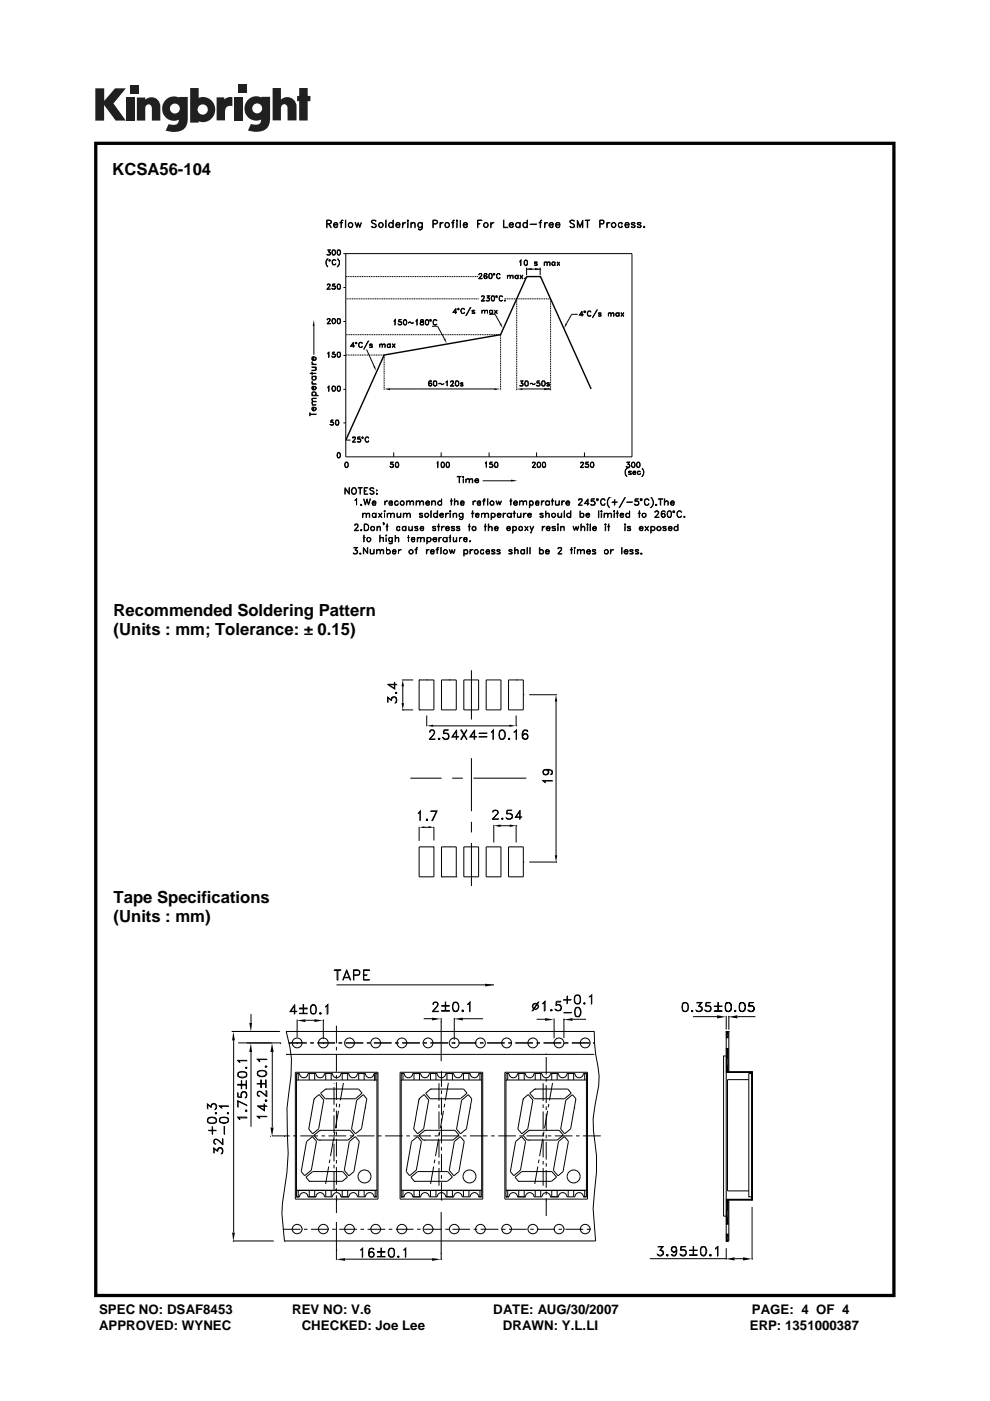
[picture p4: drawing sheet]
<svg xmlns="http://www.w3.org/2000/svg" width="210mm" height="297mm" viewBox="0 0 210 297" stroke-linecap="round" stroke-linejoin="round" font-family="sans-serif">
<defs><g id="words">
<g font-size="3.5">
<text x="23.8" y="37.1">KCSA56-104</text>
<text x="24.1" y="130.6">Recommended Soldering Pattern</text>
<text x="24.1" y="134.7">(Units : mm; Tolerance: ± 0.15)</text>
<text x="24.1" y="191.5">Tape Specifications</text>
<text x="24.1" y="195.6">(Units : mm)</text>
</g>
<g font-size="2.8">
<text x="21" y="278.7">SPEC NO: DSAF8453</text>
<text x="21" y="282">APPROVED: WYNEC</text>
<text x="62" y="278.7">REV NO: V.6</text>
<text x="64" y="282">CHECKED: Joe Lee</text>
<text x="104.6" y="278.7">DATE: AUG/30/2007</text>
<text x="106.7" y="282">DRAWN: Y.L.LI</text>
<text x="159.1" y="282">ERP: 1351000387</text>
<text x="159.5" y="278.7">PAGE: 4 OF 4</text>
</g>
</g></defs>
<g fill="#231f20">
<path d="M20.2 18.7h1.9v2.7l2.3-2.7h2.3l-2.6 3.2 2.6 3.7h-2.2l-2.4-3.3v3.3h-1.9z"/>
<path d="M26.7 20.7h1.8v4.9h-1.8z"/>
<path d="M49.6 20.7h1.8v4.9h-1.8z"/>
<path d="M27.6 18h1.8v1.8h-1.8z"/>
<path d="M50.6 17.9h1.8v1.8h-1.8z"/>
<path d="M29 20.7h1.8v.4a1.9 1.9 0 0 1 2.2-.3 1.9 1.9 0 0 1 1 2v2.8h-1.8v-2.7a.7 .7 0 0 0-.7-.8 .7 .7 0 0 0-.7 .8v2.7h-1.8z"/>
<path d="M45.9 20.6h1.7v.5a2.02 2.02 0 0 1 1.7-.5v1.9h-.2a1.12 1.12 0 0 0-1.4 1.3v1.7h-1.8z"/>
<path d="M57.8 18.7h1.8v2.4a1.98 1.98 0 0 1 2.2-.3 1.98 1.98 0 0 1 1.1 2v2.7h-1.9v-2.6a.7 .7 0 0 0-.7-.8 .7 .7 0 0 0-.7 .8v2.6h-1.8z"/>
<path d="M63.5 18.7h1.8v1.6h.5v1.1h-.5v4.1h-1.8v-4.1h-.5v-1.1h.5z"/>
<path d="M40.3 18.7v7.3h1.8v-.3a2.63 2.63 0 0 0 3.5-2.5 2.63 2.63 0 0 0-3.5-2.5v-2zM41.9 23.2a1.1 1.1 0 0 1 2.2 0 1.1 1.1 0 0 1-2.2 0z"/>
<path d="M35.3 21a2.56 2.56 0 0 0-.6 3.3 2.56 2.56 0 0 0 3.2 1.1 1.09 1.09 0 0 1-1.5 1.1l-.6-.2-.7 1.4a5.3 5.3 0 0 0 3.8-.2 2.69 2.69 0 0 0 .9-2.4v-4.5h-1.8v.1l-.8-.2a2.44 2.44 0 0 0-1.9 .5zM36 23a1.06 1.06 0 0 1 2.1 0 1.06 1.06 0 0 1-2.1 0z"/>
<path d="M52.8 21a2.56 2.56 0 0 0-.6 3.3 2.56 2.56 0 0 0 3.2 1 1.09 1.09 0 0 1-1.5 1.1l-.7-.1-.6 1.4a5.3 5.3 0 0 0 3.7-.3 2.69 2.69 0 0 0 1-2.3v-4.6h-1.8v.2l-.9-.3a2.44 2.44 0 0 0-1.8 .6zM53.5 23a1.06 1.06 0 0 1 2.1 0 1.06 1.06 0 0 1-2.1 0z"/>
</g>
<g fill="#000">
<path d="M111.7 57.1l1.1-.3v.4zM113.5 56.8l1.1 .3-1.1 .1zM66.6 67.8l.1 1.4h-.4zM79.2 77.7l.3-.1 .3 1.1zM94.1 71.9l.3-.2 .4 1.1zM105.9 68.7l.4-.2 .3 1.1zM120 68.5l.3 .2-.6 .9zM81.5 82.5l1.2-.2v.4zM104.8 82.3l1.3 .2-1.3 .2zM109.6 82.5l1.2-.2v.4zM115.4 82.3l1.4 .2-1.4 .2zM108.4 101.7l1.3 .2-1.3 .2z"/>
<path d="M85.2 149.1h.5l-.3 1.4zM85.4 144.2l.3 1.3h-.5zM90.5 153.9l1.4-.3v.5zM108 153.6l1.5 .3-1.5 .2zM117.9 147.3l.3 1.4h-.5zM88.9 175.4l1.1-.2v.4zM90.9 175.2l1.1 .2-1.1 .2zM104.7 175.1l1.5-.3v.5zM108.1 174.8l1.4 .3-1.4 .2zM117.7 181.3h.5l-.3 1.5zM52.9 216.9h.6l-.3 1.8zM62.9 216.4l1.9-.3v.6z"/>
<path d="M66.7 216.1l1.8 .3-1.8 .3zM91.7 215.8l1.8 .2-1.8 .4zM96.3 216l1.9-.2v.6zM102.9 208.6l1.8 .2-1.8 .4zM115.6 215.8l1.9 .4-1.9 .2zM119.6 216.2l1.9-.4v.6zM152.1 215.3l1.9 .3-1.9 .3zM154 218.7h.6zM154 218.7l.6 1.4h-.6zM154 218.7h.6v1.4zM154.6 215.6l1.8-.3v.6zM49.5 218.7l.3 1.9h-.6z"/>
<path d="M53.2 221.2l.3 1.8h-.6zM57.7 221.2l.3 1.8h-.6zM57.4 239h.6l-.3 1.9zM154 220.1h.6zM154 222.2h.6zM154 222.2l.6 5.2h-.6zM154 222.2h.6v5.2zM154 227.4h.6zM154 254.4h.6zM154 254.4l.6 5.1h-.6zM154 254.4h.6v5.1zM154 259.5h.6z"/>
<path d="M49.2 261.3h.6l-.3 1.9zM71.3 267l1.9-.3v.6zM91.7 266.7l1.8 .3-1.8 .3zM154 261.7h.6zM154 261.7l.6 1.5h-.6zM154 261.7h.6v1.5zM154 263.2h.6zM154 266.9l1.8-.3v.6zM157.6 266.6l1.9 .3-1.9 .3z"/>
<path d="M20 30v245h169.9v-245zM20.7 30.7h168.6v243.6h-168.6z"/>
</g>
<g fill="none" stroke="#000" stroke-width=".21">
<path d="M69.4 53.9l.1 .1M69.4 47.4l.7-.1 .1-.4-.8-.2-.1 1.6v-1.6h.6l.4 .2a.46 .46 0 0 1-.4 .6h-.5M69.4 55l.1-.1-.3 .4v.8l.2 .5a1.3 1.3 0 0 1 0-1.6zM69.7 53.4h.3a.38 .38 0 0 1-.1 .6 .38 .38 0 0 1-.5-.1v.1h.6v-.1M69.7 47.5l.6 .8-.5-.8M69.7 53.4l.3-.4h-.6h.6l-.4 .4 .4 .3M69.8 53.4l.2 .3-.2 .3M69.8 55.1h.2v.2l-.1 .1zM69.8 55.2h.2zM70.5 55.3l.3-.3 .4 .3-.1-.2h-.5a.64 .64 0 0 0 .2 1l.4-.2-.1 .2h-.5l-.1-.2zM70.5 53.1h.5M70.5 53h.5l.1 .2v.7l-.1 .1a.56 .56 0 0 1-.6-.3 .56 .56 0 0 1 .1-.7z"/>
<path d="M70.6 53l-.1 .4 .1 .6M70.9 47.4l.1-.1a.36 .36 0 0 1 .4 0 .36 .36 0 0 1 .2 .4h-.8zM71 53l.1 .4v.5l-.1 .1h-.5M71 47.3l.3-.1 .3 .3v.2h-.8l.2 .4a.36 .36 0 0 0 .6-.2v.1a.53 .53 0 0 1-.8 .1 .53 .53 0 0 1 .2-.8zM71.6 54.9l.4 .4v.8l-.4 .5a1.05 1.05 0 0 0 0-1.7zM71.6 54h.5M71.6 53a.57 .57 0 0 1 .7 .4 .57 .57 0 0 1-.4 .7l-.3-.1-.1-.4zM71.6 53.1h.5M71.7 53l-.1 .2v.7l.1 .1M72 53l.2 .2v.7l-.2 .1M72.1 47.2l.6 .1zM72.5 46.7l-.2 1.6v-1.4l.4-.2-.3 .1"/>
<path d="M73.3 46.7v1.6zM73.3 53.8v43.1h60.7v-43.1h-61.2M75.3 47.2l.4 .8 .3-.8 .3 .8 .3-.8-.3 1.1-.3-.9-.3 .9zM78.8 46.9a.6 .6 0 0 1 1 0l-.4-.2-.6 .2 .2 .4 .8 .4v.3a.6 .6 0 0 1-1 0l.3 .2 .7-.2v-.2l-.8-.5zM81.8 46.7l.1 1.6zM83.3 46.7l.1 1.6zM84.1 47.4l.1-.1a.36 .36 0 0 1 .4 0 .36 .36 0 0 1 .2 .4h-.8zM84.2 47.3l.3-.1 .4 .3v.2h-.9l.2 .4a.36 .36 0 0 0 .6-.2l.1 .1a.53 .53 0 0 1-.9 .1 .53 .53 0 0 1 .2-.8zM85.4 47.2v1.1zM85.5 47.4l.5-.2-.6 .5zM86.4 46.7h.1l.1 .1-.1 .1zM86.5 47.2v1.1z"/>
<path d="M86.5 46.7v.1zM87.1 47.2l.1 1.1zM87.6 47.2l.4 .1 .1 1-.2-1h-.3l-.4 .2zM89.5 47.2v1.3a.47 .47 0 0 1-.4 .3 .47 .47 0 0 1-.4-.3l.3 .2 .4-.1zM91.9 47.4l.7-.1 .1-.4-.2-.2h-.6l-.1 1.6v-1.6h.7l.3 .2-.2 .5-.7 .1M93.3 47.2l.1 1.1zM93.7 47.2l.3 .1h-.3l-.3 .4zM95.8 47.2l.5 .1zM96.1 46.7l-.1 1.6v-1.4l.4-.2-.3 .1M96.9 46.7h.1v.2zM96.9 47.2l.1 1.1zM96.9 46.7l.1 .1z"/>
<path d="M97.6 46.7v1.6M98.4 47.3h.4l.3 .4h-.8zM98.4 47.3l.4-.1 .4 .3v.2h-.9l.1 .4 .4 .1 .3-.3 .1 .1a.55 .55 0 0 1-.9 .1 .55 .55 0 0 1 .1-.8zM101.3 46.7h.9h-.8v1.6zM101.4 47.4l.4 .1h-.4M101.5 59l.8 .1h-.8M101.7 58h.4l.1 .3-.7 .8 .6-.7v-.3l-.1-.1-.5 .3zM102.7 58.7l.1-.2h.3l.2 .2M102.7 58.8l.1 .2h.3l.2-.2M102.8 58.1h.4M102.9 58.5l-.2 .3M102.9 58l-.2 .2v.7l.2 .1"/>
<path d="M103.1 58.5l.2 .3-.2 .2M103.1 58l.2 .2-.1-.2h-.4l-.1 .2a.64 .64 0 0 0 .1 .8l.2 .1 .3-.2v-.3l-.3-.2-.3 .2M103.8 58h.3a.59 .59 0 0 1 .3 .6 .59 .59 0 0 1-.4 .5l-.3-.2-.1-.3zM103.8 58.1h.4M103.8 59h.4M103.9 58l-.2 .2v.7l.2 .1M104.1 47.2l.1 1.1zM104.2 58l.1 .2v.7l-.1 .1M104.2 47.4l.6-.2-.6 .5zM104.7 58h.2v.3h-.1l-.2-.1zM104.7 58.1l.1-.1 .1 .2-.2 .1zM105.5 58h.4l.2 .3-.2-.3h-.3a.7 .7 0 0 0-.1 1h.4l.2-.2-.2 .3h-.3l-.3-.3v-.5z"/>
<path d="M106.8 46.7l.1 1.5 .8 .1h-.9zM107.6 58.6l.5-.3 .1 .8v-.5l-.1-.2zM107.6 58.3v.8M108.1 47.4l.1-.1a.36 .36 0 0 1 .4 0 .36 .36 0 0 1 .2 .4h-.7zM108.2 58.6l.4-.3 .2 .1v.7v-.5l-.2-.2zM108.2 47.3l.4-.1 .3 .3v.2h-.8l.1 .4a.36 .36 0 0 0 .6-.2l.1 .1a.53 .53 0 0 1-.8 .1 .53 .53 0 0 1 .1-.8zM109.2 58.5l.3-.2 .3 .2a.34 .34 0 0 0-.5 0 .34 .34 0 0 0 .1 .5l.4-.1-.1 .2-.5-.2zM109.4 47.4l.3-.2h.3l.3 .2-.3-.1a.48 .48 0 0 0-.6 .4 .48 .48 0 0 0 .6 .5l.3-.2-.3 .3a.56 .56 0 0 1-.6-.3 .56 .56 0 0 1 0-.6zM109.8 58.3l.1 .8zM110.3 55.4l.2-.3v1.2l-.1-1zM110.3 58.3l.6 .8zM110.3 47.2v1.1z"/>
<path d="M110.8 58.3l-.5 .8zM111.1 47.3l.2-.1 .5 .2-.3-.1a.48 .48 0 0 0-.6 .4 .48 .48 0 0 0 .6 .5l.3-.2-.5 .3a.62 .62 0 0 1-.2-1zM111.2 55.4l.2-.3 .4 .1v1l-.4 .1-.2-.2zM111.3 59l.1-.1v.2zM111.4 55.3h.4M111.4 55.2l-.2 .4 .2 .6M111.4 56.1h.4M111.4 59h.1M111.7 55.2l.2 .4-.2 .6M111.7 57.1h2.9M111.7 56.7v1.6M111.8 46.7l.1 1.6z"/>
<path d="M112.5 47.5l1.3 .1zM113.4 56.1l.1 .1M113.4 55.7l.6 .4-.3 .2-.3-.2M113.4 56.1h.5M113.4 55.6h.5M113.5 55.5v.3M113.8 55.5l.2 .2-.1-.2h-.5v.3l.5 .2M113.8 56v.2M114.3 47.2l.5 .1zM114.6 57.1h.1M114.6 56.7v1.6M114.7 46.7l-.1 1.6v-1.4l.3-.2-.2 .1"/>
<path d="M115.4 55.5l.1 .8zM115.5 55.7l.2-.2h.3l.1 .8-.1-.7-.2-.1zM115.5 47.2l.1 1.1zM115.8 47.3h.4a.46 .46 0 0 0-.6 .4zM116.1 55.7l.2-.2h.3l.1 .8-.1-.7-.3-.1zM116.6 47.4l.5-.1 .2 .4h-.8zM116.7 47.3l.2-.1a.44 .44 0 0 1 .5 .5l-.9 .1a.46 .46 0 0 0 .6 .4l.2-.3 .1 .1-.3 .3a.56 .56 0 0 1-.6-.4 .56 .56 0 0 1 .2-.6zM117.2 55.5h.4l.1 .2-.4-.2-.2 .2v.4h.6a.39 .39 0 0 1-.6 0 .39 .39 0 0 1 .1-.6zM117.7 55.5v.8M117.9 47.7v.1a.47 .47 0 0 0 .3 .4 .47 .47 0 0 0 .4-.1l.1-.2-.1 .3a.52 .52 0 0 1-.7-.2zM118 47.4l.5-.1 .2 .4h-.8zM118 47.3h.6l.1 .4h-.8z"/>
<path d="M118.1 55.5l.6 .8zM118.7 55.5l-.6 .8zM120.8 46.9a.6 .6 0 0 1 1.1 0l-.4-.2-.6 .2 .2 .4 .6 .2 .2 .5a.6 .6 0 0 1-1.1 0l.4 .2 .6-.1v-.4l-.7-.4zM122.4 46.7l.6 1.3 .6-1.3v1.6l-.1-1.3-.5 1.3-.5-1.3-.1 1.3zM124.1 46.7h1zM124.6 46.7v1.6v-1.6M127.3 47.4l.7-.1v-.5l-.7-.1-.1 1.6v-1.6h.8v.7l-.7 .1M128.7 47.2l.1 1.1zM129 47.3h.4a.46 .46 0 0 0-.6 .4zM131.3 47.3l.2-.1 .4 .1v.2v-.2a.48 .48 0 0 0-.6 .1 .48 .48 0 0 0 0 .6 .48 .48 0 0 0 .6 .1v-.2v.3l-.4 .1a.62 .62 0 0 1-.2-1zM132.7 47.3h.4l.3 .4h-.8zM132.7 47.3l.4-.1 .4 .3v.2h-.9l.1 .4 .4 .1 .3-.3 .1 .1a.55 .55 0 0 1-.9 .1 .55 .55 0 0 1 .1-.8z"/>
<path d="M134 48.1h.6M134 47.3h.6M134 47.5l.7 .4-.1 .3h-.6l-.1-.2 .1 .2M134 47.3v.3M134.6 47.8v.4M134.6 47.3l.1 .1a.47 .47 0 0 0-.4-.2 .47 .47 0 0 0-.4 .2l.1 .2 .6 .2M135.2 48.1h.7M135.2 47.3h.7M135.2 47.5l.6 .2 .2 .3a.46 .46 0 0 1-.4 .3 .46 .46 0 0 1-.5-.3l.2 .2M135.3 47.3v.3M135.8 47.8v.4M135.8 47.3l.2 .1a.46 .46 0 0 0-.4-.3 .46 .46 0 0 0-.5 .3l.1 .2 .7 .2"/>
<path d="M136.6 48l.2 .1-.1 .2zM136.6 48.1l.1 .1zM65.7 79.2h1.4M66.1 79.8h1zM66.1 78.9l.1 .5zM66.1 77.8l1 .1zM66.1 77.2l1 .1zM66.1 76.7l.1 .3 .3 .2M66.2 75.8l.3-.1v.7l-.3-.1zM66.3 79.8v.7l.6-.1 .1-.3-.2-.3 .3 .3-.1 .3-.3 .2-.4-.1-.2-.2zM66.5 76.4l.4-.1a.36 .36 0 0 0-.2-.6l.3 .1 .1 .3a.51 .51 0 0 1-.5 .3 .51 .51 0 0 1-.5-.2l.1-.5h.4v.7M66.6 69.2v6"/>
<path d="M66.7 77.9l.4 .3v.2l-1 .2 .9-.3zM69.4 68.6l.7 .1h-.7M69.4 60.3l.4-.1 .2 .3-.6 .8h.7h-.7l.6-.7v-.3h-.5l-.1 .2zM69.5 74.8l.3-.1v1.1l-.1-1zM69.5 67.6h.5v.3l-.6 .8 .6-.7v-.3l-.2-.1-.4 .2zM70.5 75.6l.1 .1M70.5 61.2l.1 .1M70.5 74.7v.4l.3-.1 .3 .2v.4l-.3 .2-.3-.1-.1-.2 .1 .2h.5l.1-.2M70.5 74.7v.4h.5l.1 .2M70.5 74.7h.6M70.5 67.7h.5M70.5 67.6h.5l.1 .1v.7l-.1 .2a.56 .56 0 0 1-.6-.4 .56 .56 0 0 1 .1-.6z"/>
<path d="M70.6 67.6l-.1 .4 .1 .6M70.9 75.1l.2 .3-.2 .3M70.9 60.6a.35 .35 0 0 1 .3 .4 .35 .35 0 0 1-.3 .3M71 67.6l.1 .4v.4l-.1 .2h-.5M71.1 60.9l-.3-.3-.3 .1v-.5h.6l-.6 .1v.3l.6 .1v.5l-.6 .1-.1-.2 .4 .2 .3-.3M71.6 61.2h.5M71.6 75.7h.5M71.6 74.7a.57 .57 0 0 1 .7 .4 .57 .57 0 0 1-.4 .7l-.3-.1-.1-.4zM71.6 60.3a.56 .56 0 0 1 .7 .3 .56 .56 0 0 1-.2 .7h-.5v-.2l-.1-.4zM71.6 74.8h.5M71.6 60.3h.5M71.6 68.6h.5"/>
<path d="M71.6 67.6a.57 .57 0 0 1 .7 .4 .57 .57 0 0 1-.4 .7l-.3-.1-.1-.4zM71.6 67.7h.5M71.7 74.7l-.1 .1v.7l.1 .2M71.7 60.3l-.1 .2v.6l.1 .2M71.7 67.6l-.1 .1v.7l.1 .2M72 74.7l.2 .1v.7l-.2 .2M72 60.3l.2 .2v.6l-.2 .2M72 67.6l.2 .1v.7l-.2 .2M72.8 68.2h.5M72.8 61h.5M72.8 75.4h.5M74.4 73.3l.8 .1h-.8l.6-.8v1.1"/>
<path d="M75 72.7l-.6 .7M75.4 72.7l.2-.1v.2zM75.4 72.6h.1l.2 .1-.2 .2zM76.1 72.7l.5-.1 .3 .2-.2-.2h-.4l-.2 .2v.6l.3 .3 .5-.3-.2 .3h-.4l-.2-.2zM77.7 74.1l1.7 3.5M78.1 72.3l-.9 1.8zM78.4 73.2l.6 .3-.1 .2h-.5v-.2l.1 .2M78.4 73.6h.5M78.4 73.1h.5M78.5 73v.2M78.9 73.3v.4M78.9 73l.1 .1-.2-.2-.4 .1v.2l.5 .2"/>
<path d="M80.5 73.2l.5-.3 .1 .3v.5l-.1-.7zM80.5 72.9v.8M81.1 73.2l.5-.3 .1 .3v.5l-.1-.7zM82.2 73l.4-.1 .1 .2a.35 .35 0 0 0-.5 .1 .35 .35 0 0 0 .4 .5l.1-.2v.2h-.5zM82.7 72.9l.1 .8zM83.2 72.9l.6 .8zM83.6 68l.2-.3v1.2v-1zM83.8 72.9l-.6 .8zM84.5 68.8h.2M84.9 68.2l.3 .3-.3 .3M85.2 68.4l-.2-.2h-.5l.1-.5h.5l-.5 .1v.4h.3l.3 .1v.5l-.3 .1-.4-.1-.1-.1 .2 .1h.4l.2-.1M85.7 68.8h.4"/>
<path d="M85.7 67.8a.57 .57 0 0 1 .7 .5 .57 .57 0 0 1-.4 .6l-.3-.1-.2-.4zM85.7 67.9h.4M85.8 67.8l-.2 .2v.7l.2 .1M86 67.8l.2 .2v.7l-.2 .1M86.7 68.3l.3-.1 .2 .3h.4v-.2v.2l-.2 .1-.3-.3-.5 .2zM88.2 68l.3-.3v1.2l-.1-1zM89.2 67.9l.1 .3 .6 .3-.1 .3h-.5l-.1-.3 .1-.2 .4-.1 .2-.3-.3-.2zM89.2 68.8h.1M89.3 67.8v.4l.6 .2v.4a.39 .39 0 0 1-.6 .1 .39 .39 0 0 1 0-.6l.5-.2-.1-.3M89.3 67.9h.5M89.9 68.8h-.2M90.4 67.8a.57 .57 0 0 1 .6 .5 .57 .57 0 0 1-.4 .6l-.2-.1-.2-.4z"/>
<path d="M90.4 67.9h.4M90.4 68.8h.4M90.4 67.8l-.1 .2v.7l.1 .1M90.7 67.8l.2 .2v.7l-.2 .1M91.1 67.9l.2-.2 .2 .1v.3h-.3zM91.2 67.8l.3 .1-.2 .2zM91.6 69.2h1.2l1.5 2.6M92.1 67.7h.3l.2 .4-.2-.3-.3 .1a.69 .69 0 0 0 0 .9h.5l-.5 .1-.2-.2v-.6zM96.7 65.4l-.1 1.1v-1l-.5 .7h.8h-.8zM97 65.5l.2-.1 .2 .1-.2 .2zM97.1 65.5h.2v.1h-.2zM97.8 65.6l.3-.2h.2l.3 .2-.2-.1h-.4a.7 .7 0 0 0 .1 1h.2l.3-.3-.2 .3h-.4l-.3-.5z"/>
<path d="M99.8 65.2l-1 1.7zM100.2 66l.5 .2v.3h-.5l-.1-.2 .1 .2M100.2 65.8v.2M100.2 66.4h.5M100.2 65.9h.5M100.6 65.8l.1 .1M100.6 66.2v.3M100.7 65.9h-.6l.6 .3M102.1 63.8h.7h-.8l.7-.8-.2-.3h-.2l-.2 .3v-.2l.5-.1 .1 .5-.6 .6M102.2 66l.2-.2h.4v.7v-.5l-.2-.2zM102.2 65.8v.7M102.8 66l.2-.2h.4v.7v-.5l-.2-.2z"/>
<path d="M103.1 63.7l.2 .1M103.6 63.2l.2 .2-.2 .4M103.7 66.6h1.3l1.1 2M103.8 63.4l-.4-.2 .4-.5h-.6h.5l-.3 .5h.3l.1 .5-.2 .1h-.5v-.2l.1 .2h.5l.1-.2M103.8 65.9h.6l-.3-.1-.3 .2 .3 .5 .3-.2-.1 .2h-.3l-.2-.2zM104.3 62.7a.57 .57 0 0 1 .7 .5 .57 .57 0 0 1-.4 .6h-.3l-.1-.5zM104.3 62.8h.5M104.4 62.7l-.2 .5 .2 .6M104.4 65.8l.1 .7zM104.8 62.7v.9v.2h-.5M104.8 65.8l.7 .7zM105.2 62.7h.2v.3h-.2z"/>
<path d="M105.2 62.9l.1-.2 .1 .2zM105.4 65.8l-.6 .7zM106 62.7h.4l.2 .2-.2-.2-.4 .1v1h.4l.2-.2a.39 .39 0 0 1-.4 .2 .39 .39 0 0 1-.3-.4zM107 63.7l.2 .1h-.2zM107 63.8h.1M122.5 66.6h-1.2l-1.1 2M123 66.7l.7 .1h-.8l.6-.8v1.1M123.5 66.1l-.5 .7M123.9 66h.2l.1 .1-.1 .2-.2-.1zM123.9 66.1l.2-.1v.2zM124.8 66h.4l.1 .2-.4-.2-.3 .2v.6l.2 .2h.4l.1-.2a.39 .39 0 0 1-.4 .3 .39 .39 0 0 1-.3-.5zM126.6 65.7l-.9 1.7z"/>
<path d="M126.9 66.4h.5l.1 .1-.2-.2-.4 .1v.2l.5 .2M126.9 66.6l.6 .3-.2 .2-.4-.2 .1 .1M127 66.4v.2M127.4 66.7v.3h-.5M129 66.6l.5-.3 .1 .3v.5v-.7h-.4zM129 66.3v.8M129.6 66.6l.5-.3 .1 .3v.5l-.1-.7h-.3zM130.7 66.4v.6l.5-.1-.1 .2a.38 .38 0 0 1-.5-.2 .38 .38 0 0 1 .1-.5 .38 .38 0 0 1 .5 .1zM131.2 66.3l.1 .8zM131.7 66.3l.7 .8zM132.3 66.3l-.6 .8zM65.7 87.8l1.4 .1h-1.4"/>
<path d="M65.7 87.5v.7M66.1 81.4l1 .1zM66.1 80.9l.1 .3 .3 .2M66.1 83.8l1.4 .1zM66.1 85.9h1M66.1 84.6l.3-.2h.7l-.9 .1v.4l.2 .2zM66.2 82h.3v.6l-.3-.1zM66.2 85.2l.9-.1-.9 .2 .2 .6-.3-.4zM66.2 86.4h.3v.6l-.3-.1zM66.3 83.1l.6 .1 .2 .2-.1 .3-.2 .1 .2-.2-.2-.5h-.5v.7l-.2-.4zM66.5 82.6a.4 .4 0 0 0 .4-.1 .4 .4 0 0 0 0-.5h-.2l.1-.1 .3 .2v.3l-.3 .2h-.5l-.2-.2 .1-.4 .4-.1v.7M66.5 87l.5-.2-.3-.4 .4 .2-.3 .4a.47 .47 0 0 1-.5-.1 .47 .47 0 0 1-.1-.5h.4v.6"/>
<path d="M69.5 82l.3-.1v1.1l-.1-1zM70.1 90l.2 .1M70.2 89.1v.4a.4 .4 0 0 1 .6 .2 .4 .4 0 0 1-.2 .5 .4 .4 0 0 1-.6-.2h.1M70.2 89.1l-.1 .5 .4-.1 .2 .2M70.2 89.1h.5M70.5 89.5l.2 .1v.4l-.2 .1M70.5 82h.5M70.5 81.9h.5l.1 .1v.7l-.1 .2a.56 .56 0 0 1-.6-.3 .56 .56 0 0 1 .1-.7zM70.6 81.9l-.1 .4 .1 .6M70.7 89.9l-.1 .2-.5-.1M71 81.9l.1 .4v.4l-.1 .2h-.5M71.3 89.1h.3a.59 .59 0 0 1 .3 .6 .59 .59 0 0 1-.4 .5l-.3-.2-.1-.3z"/>
<path d="M71.3 89.1l-.1 .9 .5 .1M71.3 89.2h.4M71.6 82.9h.5M71.6 81.9a.57 .57 0 0 1 .7 .4 .57 .57 0 0 1-.4 .7l-.3-.1-.1-.4zM71.6 82h.5M71.6 89.1l.2 .5-.2 .5M71.6 96a.57 .57 0 0 1 .7 .4 .57 .57 0 0 1-.4 .7l-.3-.1-.1-.4zM71.6 96v1M71.6 96.9h.5M71.6 96.1h.5M71.7 81.9l-.1 .1v.7l.1 .2M72 81.9l.2 .1v.7l-.2 .2"/>
<path d="M72 96l.2 .4-.2 .6M72.8 82.6h.5M72.8 89.7h.5M73.3 98h.4l.1 .2v.4l-.1 .5M73.3 99h.4M73.3 98h.3l.2 .2v.7l-.2 .2h-.3l-.2-.5zM73.3 93.3h1.1M73.3 98l-.1 .5 .1 .6M74.8 92.9h.1M74.8 93.7l.6-.6v-.4l-.2-.1-.4 .1v.2l.1-.2h.4l.1 .3-.7 .7h.8M75.8 93.6l.2 .1M76.2 93.1l.3 .2-.3 .4"/>
<path d="M76.5 93.5a.37 .37 0 0 1-.3 .2 .37 .37 0 0 1-.4-.1M76.5 93.3l-.3-.2h-.4l.1-.5h.5l-.4 .1-.1 .4h.5l.2 .4-.2 .2h-.5l-.1-.1M76.7 92.8l.2-.2 .2 .2-.2 .2zM76.8 92.7h.2v.2h-.2zM77.5 92.9l.2-.3h.3l.3 .3-.2-.2h-.4a.7 .7 0 0 0 0 1h.3l.3-.2-.2 .2h-.4l-.3-.4zM82.7 82.5h22.1M82.8 99l.2 .1M83.2 98.4l.2 .2v.4l-.2 .1M83.4 98.6a.36 .36 0 0 0-.6-.1v-.5h.6h-.5l-.1 .4h.5a.41 .41 0 0 1 .1 .6 .41 .41 0 0 1-.7-.1l.1 .1a.36 .36 0 0 0 .6-.2M83.5 95.9v1M84 98a.57 .57 0 0 1 .7 .5 .57 .57 0 0 1-.4 .6h-.3l-.2-.5zM84 99h.4"/>
<path d="M84.3 98l.2 .5-.2 .6M84.4 98h-.4l-.1 .2 .1 .9M91 81.5v-.2h.5v.2M91 81.6v.2h.5v-.2M91 80.9h.5M91.1 80.8l-.1 .7 .2 .3M91.2 81.3l-.2 .2M91.3 81.3l.2 .2-.2 .3M91.5 80.8v.1zM91.5 80.8h-.5v.1a.64 .64 0 0 0 0 .9 .35 .35 0 0 0 .5 0 .35 .35 0 0 0 0-.5 .35 .35 0 0 0-.5 0v.1M92.1 80.8h.4l.1 .1v.8l-.3 .2-.3-.2-.1-.3zM92.1 80.9h.4"/>
<path d="M92.1 80.8l-.1 .5 .1 .5M92.5 80.8l.1 .5v.4l-.5 .1M92.6 98.2l.3-.2v1.1l-.1-1.1zM93.1 81.4l.4-.1 .2 .2 .4-.1-.2 .1h-.2l-.3-.2zM93.6 95.9v1M93.7 98h.3l.3 .2-.1 .7-.2 .2-.4-.2zM93.7 99h.4M93.7 98h.4l.1 .2 .1 .4-.2 .5M93.7 98l-.1 .5 .1 .6M94.6 80.9l.2-.1v1.1v-1zM94.8 98a.57 .57 0 0 1 .6 .5 .57 .57 0 0 1-.4 .6h-.2l-.2-.5zM94.8 99h.4"/>
<path d="M94.8 98h.4l.1 .2-.1 .9M94.8 98l-.1 .2v.7l.1 .2M95.5 81.8l.8 .1h-.8M95.7 80.8h.4l.1 .3-.7 .8 .6-.7-.1-.4h-.2l-.3 .2zM96.7 80.8h.4l.2 .1v.8l-.3 .2-.4-.2-.1-.4zM96.7 80.9h.4M96.8 80.8l-.2 .5 .2 .5M97.1 80.8l.2 .5-.1 .4-.5 .1M97.7 81.2v.2l.5 .3-.1 .2-.4-.1-.1-.1 .5 .1v-.3M97.7 81.3h.4M98.1 81.2l.1 .1-.3-.2-.3 .2 .5 .3M102.9 98.2l.2-.2v1.1v-1.1z"/>
<path d="M103.7 95.9v1M103.8 99l.2 .1M104.2 98.4l.3 .2-.3 .5M104.5 98.6l-.3-.2-.4 .1 .1-.5h.5h-.4l-.1 .4h.5a.41 .41 0 0 1 .1 .6 .41 .41 0 0 1-.7-.1l.1 .1a.36 .36 0 0 0 .6-.2M105 98h.2a.63 .63 0 0 1 .4 .6 .63 .63 0 0 1-.4 .5l-.4-.5zM105 99h.4M105 98h.4l.1 .2 .1 .4-.2 .5M105.1 98l-.2 .5 .2 .6M110.3 81.7l.1 .1M110.3 80.8h.6l-.4 .5 .3-.5zM110.5 81.2l.4 .2v.3l-.2 .2-.4-.2M110.5 81.3h.3l.1 .2"/>
<path d="M110.7 81.3l.2 .2-.2 .3M110.8 82.5h6M110.9 81.6l-.1 .2-.5-.1M111.4 80.8h.5l.1 .1v.8l-.3 .2-.3-.2-.1-.3zM111.4 80.9h.5M111.5 80.8l-.1 .5 .1 .5M111.9 80.8l.1 .5-.1 .4-.5 .1M112.5 81.4l.4-.1 .2 .2 .4-.1a.45 .45 0 0 1-.8-.1zM112.9 99.1h.7h-.7M113 98h.3l.3 .3-.7 .8 .6-.7v-.4h-.5l-.1 .2zM113.8 95.9v1M113.9 81.7l.2 .1"/>
<path d="M114 80.8l-.1 .4a.41 .41 0 0 1 .6 .1 .41 .41 0 0 1-.1 .5 .41 .41 0 0 1-.6-.1h.1M114.1 98h.1a.63 .63 0 0 1 .5 .6 .63 .63 0 0 1-.5 .5l-.3-.5zM114.1 99h.4M114.1 98h.4l.1 .2 .1 .4-.2 .5M114.1 98l-.1 .5 .1 .6M114.3 81.2l.2 .1v.4l-.2 .1M114.5 80.8h-.6v.5l.3-.1 .3 .2M114.5 81.6l-.1 .2-.5-.1M114.9 80.9l.4-.1a.58 .58 0 0 1 .4 .6 .58 .58 0 0 1-.5 .5l-.3-.2zM115.1 80.9h.4M115.1 80.8l-.2 .5 .1 .4 .5 .1M115.2 98a.57 .57 0 0 1 .6 .5 .57 .57 0 0 1-.4 .6h-.2l-.2-.5z"/>
<path d="M115.2 98h.4M115.2 99h.4M115.2 98l-.1 .2v.7l.1 .2M115.4 80.8l.2 .5-.2 .5M115.5 98l.2 .2v.7l-.2 .2M116 81.4l.5 .1v.3l-.3 .1-.3-.2 .2 .1M116 81.3h.5M116 81.8h.5M116.1 81.2v.2M116.4 81.2l.1 .1M116.4 81.5v.3M116.5 81.3l-.1-.2-.5 .2 .6 .3"/>
<path d="M123.1 99.1h.7h-.8l.7-.8-.1-.3h-.4l-.1 .2 .4-.2 .3 .3-.7 .8M124 95.9v1M124.2 99l.2 .1M124.6 98.4l.2 .2v.4l-.2 .1M124.8 98.6a.36 .36 0 0 0-.6-.1v-.5h.6h-.5l-.1 .4h.5a.41 .41 0 0 1 .1 .6 .41 .41 0 0 1-.7-.1l.1 .1a.36 .36 0 0 0 .6-.2M125.2 98.2l.3-.2a.6 .6 0 0 1 .5 .6 .6 .6 0 0 1-.5 .5l-.3-.2zM125.4 99h.4M125.7 98l.2 .5-.2 .6M125.8 98h-.4l-.1 .2-.1 .4 .2 .5M132.9 99.4a1.14 1.14 0 0 0 .1 1.6l-.4-.5v-.8l.4-.4zM132.9 99l.2 .1M133.2 98.4a.38 .38 0 0 1 .4 .3 .38 .38 0 0 1-.3 .4 .38 .38 0 0 1-.4-.2v.1a.36 .36 0 0 0 .6-.2"/>
<path d="M133.4 100h.5M133.4 98.5l.1 .1v.4l-.1 .1M133.5 99.9v.3M133.5 98l-.4 .5 .4 .1M133.5 98h-.6h.6l-.3 .5M133.8 99.9l.1 .2v-.2h-.5l-.1 .2 .6 .2M134.1 99h.5M134.1 98a.57 .57 0 0 1 .7 .5 .57 .57 0 0 1-.4 .6l-.4-.2v-.7zM134.5 99.9l.3 .3h-.5zM134.5 98l.1 .5-.1 .6M134.6 98h-.5l-.1 .2v.4l.1 .5M135.1 98h.4l.2 .2v.7l-.2 .2h-.4l-.1-.5z"/>
<path d="M135.1 99h.5M135.1 98h.5l.1 .2v.4l-.1 .5M135.2 98l-.1 .5 .1 .6M135.3 99.9h.4l.1 .2-.1-.2a.35 .35 0 0 0-.5 .3 .35 .35 0 0 0 .5 .4l.1-.2-.1 .2h-.4zM136.2 99.3a1.07 1.07 0 0 1 0 1.7l.3-.5v-.8zM73.2 103.6l.9 1.2v-1.4l-.1 1.2-.8-1.2v1.4M74.8 103.5a.67 .67 0 0 1 .8 .6 .67 .67 0 0 1-.8 .6 .9 .9 0 0 1 0-1.2zM74.8 103.5h.6l.1 .6-.2 .6h-.5l-.1-.3zM75 117.3l.2 .1M75.2 112.4l.9 .1h-1l.8-.8v-.4l-.2-.1h-.2l-.3 .2 .1-.2 .4-.1 .3 .4-.8 1M75.3 106l.3-.3v1.4v-1.3zM75.3 116.6l.5 .2v.5l-.2 .1h-.6v-.2a.45 .45 0 0 0 .6 .1l.2-.2"/>
<path d="M75.3 116.7l.5 .2M75.5 116.7l.3 .3-.3 .4M75.7 116.1l-.4 .6M75.7 116.2l-.7-.1h.8l-.5 .6M76 103.4l.8 .1zM76.3 117.3h.2l.1 .1zM76.4 117.3l.1 .1zM76.4 103.5v1.3M76.6 106.9l.1 .2h-.1zM76.6 107v.1zM76.6 112.4h.1l-.1 .1zM76.6 112.4h.1"/>
<path d="M76.9 108.8l.1 .9zM77 114h.5M77 109.1a.45 .45 0 0 1 .7-.2v.8l-.1-.8h-.4zM77.2 113.5v1.4zM77.2 105.7l.3 1.2 .3-1.2 .4 1.2 .4-1.2-.4 1.4-.4-1.2-.3 1.2zM77.2 116.2l-.1 1.2v-1.3l.9 1.3v-1.3l-.1 1.2M77.2 103.4h.8l-.7 .1v1.2l.7 .1h-.8zM77.2 111.1h.5l.5 .3-.1 1-.9 .1zM77.3 104.1h.4h-.4M77.3 111.2h.4a.67 .67 0 0 1 .5 .6 .67 .67 0 0 1-.5 .6h-.4zM77.7 109.1l.3-.3h.3l.1 .3v.6l-.1-.8h-.4zM77.8 114.1a.48 .48 0 0 1 .9 .2 .48 .48 0 0 1-.6 .6l-.3-.3z"/>
<path d="M78.4 103.6a.54 .54 0 0 1 1 0l-.6-.1-.3 .3 .9 .6a.49 .49 0 0 1-.4 .4 .49 .49 0 0 1-.6-.2l.4 .1 .5-.1-.1-.4-.6-.2zM78.5 116.5l.2 .8 .2 .1 .4-.2-.2 .2h-.5zM78.7 111.8l.2-.2 .5 .2v.6l-.3 .1-.3-.1-.2-.3zM79 109l.2-.2 .5 .2h-.7v.5l.3 .1 .4-.1-.1 .1-.4 .1-.2-.1zM79 106.6l.1 .4a.36 .36 0 0 0 .6-.1l-.1 .2h-.5l-.2-.3 .2-.5 .3-.1 .3 .1v.4h-.7M79.1 106.3h.3l.3 .3h-.7zM79.3 116.5l.1 .9zM79.7 108.8l.1 .9zM79.9 103.9l.1 .1-.1 .1zM79.9 104h.1M79.9 104.6h.1l-.1 .2zM79.9 104.6v.1z"/>
<path d="M79.9 116.5v.9zM79.9 111.6l.1 .9zM79.9 116.8a.45 .45 0 0 1 .7-.2l.1 .8-.2-.7-.2-.1zM80 111.8l.5-.2 .2 .2v.7l-.1-.7-.2-.1zM80.3 108.8l.7 .9zM80.5 113.5l.1 1.4zM80.7 116.8l.3-.3h.2l.2 .3v.6l-.1-.7-.3-.1zM80.8 114h.5v.9l-.1-.9h-.2l-.4 .2zM81 108.8l-.7 .9zM81.3 110.9l.1 .1zM81.4 111.1h.1M81.4 111.3l.1-.3-.2 .1v-.3l.2 .1-.2 .4"/>
<path d="M81.5 108.4h.1v.1zM81.6 108.4h.1M81.6 108.3h.1M81.6 108.8v.9M81.6 106.2v.9M81.8 113.5h.1l.1 .1zM81.9 113.5h.1M81.9 114v.9M81.9 111.6l.4 .1zM82 106.2l.2 .1h-.2l-.4 .3zM82 116.8l.2-.3h.3l.2 .3a.45 .45 0 0 1-.1 .6h-.5l-.1-.1 .2 .1a.43 .43 0 0 0 .5-.4 .43 .43 0 0 0-.5-.4zM82 116.1v1.3"/>
<path d="M82.1 111.1v1.4zM82.1 109.1l.6-.3 .2 .3v.6l-.1-.8zM82.1 108.8v.9M82.6 106.6l.1 .4 .3 .1 .2-.2v.2h-.5l-.2-.3 .2-.5h.5v.4h-.6M82.6 114h.5l.1 .1-.3-.1a.42 .42 0 0 0-.4 .4 .42 .42 0 0 0 .4 .4l.3-.2a.36 .36 0 0 1-.6 .2l-.2-.3zM82.7 106.3h.5v.3h-.6zM82.9 109.1a.45 .45 0 0 1 .7-.2l.1 .8-.2-.8h-.4zM83.2 114v.9l-.1 .3-.4 .1-.2-.2h.7zM83.2 116.9a.4 .4 0 0 0 .2 .4 .4 .4 0 0 0 .4 0l.1-.1 .1 .1-.2 .1h-.4l-.2-.1v-.5l.3-.3h.3l.2 .3v.2h-.8M83.3 116.8l.5-.2 .1 .3h-.7zM83.8 106.3a.36 .36 0 0 1 .6 .1 .39 .39 0 0 0-.5 0 .39 .39 0 0 0-.1 .5 .39 .39 0 0 0 .5 .1l.1-.1-.1 .2h-.5l-.1-.3zM83.8 114.2l.3-.2h.4l.1 .9-.3-.9z"/>
<path d="M83.8 113.5v1.4M84.2 111.8v.6h.7l-.3 .1a.46 .46 0 0 1-.5-.5 .46 .46 0 0 1 .7-.3v.1l-.2-.1zM84.2 108.8l.1 .7 .1 .1 .5-.1-.3 .2h-.3l-.1-.2zM84.5 116.5v.9M84.9 116.5l.2 .1h-.2l-.4 .3zM84.9 106.4l.3-.2h.2l.3 .2v.5l-.2 .2h-.4a.45 .45 0 0 1-.2-.7zM84.9 108.8l.1 .9zM85.5 108.8l.1 .9zM85.6 109.1a.45 .45 0 0 1 .7-.2v.8l-.1-.8h-.4zM86 111.6l.1 .9zM86.2 106.2l.1 .9zM86.3 106.4a.45 .45 0 0 1 .7-.1v.8v-.7l-.3-.1z"/>
<path d="M86.3 109.1l.6-.3 .2 .3v.6l-.2-.8zM86.4 114h.5M86.6 113.5v1.4M86.7 111.6l.1 .8h.3l.3-.1a.45 .45 0 0 1-.7 .1zM86.8 116.8l.3-.3h.2l.3 .3a.45 .45 0 0 1-.2 .6h-.4a.45 .45 0 0 1-.2-.6zM87 106.4l.6-.2 .1 .2v.7l-.1-.8h-.3zM87.3 114.3v.3l.3 .2 .3-.1v-.1h.1a.36 .36 0 0 1-.6 .2l-.2-.3 .2-.5h.5l.1 .4h-.7M87.4 114h.5v.3h-.6zM87.4 111.6l.1 .9zM88 111.8l.5 .2 .2 .3-.3 .2-.4-.1M88 111.8h.6M88 112.4h.1"/>
<path d="M88 112.4h.6M88 116.5l.5 .1zM88.1 111.7v.2M88.2 106.2l.1 .9zM88.3 106.4l.6-.2 .2 .2v.7l-.1-.7-.2-.1zM88.3 116.2l-.1 1.2v-1.1l.4-.2zM88.5 114l.1 .9zM88.6 111.7l.1 .1-.3-.2-.4 .1v.2l.6 .3M88.6 112.1v.3M88.7 114h.5l.1 .9-.1-.9h-.3l-.3 .2zM89 109.1l.7 .4-.3 .2h-.2l-.3-.2 .2 .1M89 108.9h.6"/>
<path d="M89 109.6h.6M89.1 106.4a.45 .45 0 0 1 .7-.1l.1 .8-.2-.8h-.3zM89.1 108.9v.2M89.2 111.8l.2-.2 .5 .2v.2h-.7l.1 .4h.3l.3-.1-.1 .1-.4 .1-.2-.1zM89.3 114.2l.2-.2h.4l.1 .9-.2-.9zM89.3 111.8l.3-.1 .3 .3h-.7zM89.5 108.9l.2 .1-.3-.2-.5 .2 .7 .4M89.5 109.3v.3M90.1 109a.46 .46 0 0 1 .6-.1 .46 .46 0 0 1 .2 .6l-.3 .2h-.2l-.3-.2zM90.4 106.6l.2 .5 .4-.2h.1l-.1 .2h-.5a.45 .45 0 0 1-.1-.7l.2-.2a.44 .44 0 0 1 .5 .5h-.7M90.4 106.4l.4-.1 .2 .3h-.6zM90.4 116.5l.1 .9z"/>
<path d="M90.5 114l.1 1.3zM90.6 114.1l.2-.1h.4a.45 .45 0 0 1 .2 .6l-.3 .3h-.2l-.3-.3 .3 .2a.43 .43 0 0 0 .5-.4 .43 .43 0 0 0-.5-.4zM90.8 116.5l.2 .1h-.2l-.3 .3zM91.4 116.9l.1 .4a.36 .36 0 0 0 .6-.1l-.1 .2h-.5l-.2-.3 .2-.5 .3-.1 .3 .2v.3h-.7M91.4 108.3l.1 1.4zM91.5 116.7l.3-.1 .3 .3h-.7zM91.5 106.2l.1 .9zM91.6 106.4a.45 .45 0 0 1 .7-.1l.1 .8-.2-.8h-.2zM91.8 112.4h.6M91.8 111.8h.6M91.8 111.8l.6 .3v.3l-.4 .1-.3-.1h.1M91.8 111.7v.2"/>
<path d="M91.9 114.3a.4 .4 0 0 0 .1 .4 .4 .4 0 0 0 .5 0l.1-.1-.2 .3h-.3l-.2-.3a.45 .45 0 0 1 .2-.6h.4l.1 .4h-.7M92 114.1l.4-.1 .2 .3h-.7zM92 109l.3-.2 .3 .1 .1 .1-.6-.1-.1 .4 .3 .3 .4-.1a.36 .36 0 0 1-.6 .1l-.1-.1zM92.3 111.7l.1 .1M92.3 112.1v.3M92.4 111.8l-.3-.2-.4 .2 .2 .2 .5 .2M92.5 116.5l.5 .1zM92.7 111.6l.5 .1zM92.7 108.3l.1 1.4zM92.8 116.2l-.1 1.2v-1.2l.4-.1-.4 .1M92.9 106.4l.3-.2 .5 .2-.4-.1h-.2l-.2 .2 .2 .5 .2 .1 .4-.2-.2 .2h-.4a.45 .45 0 0 1-.2-.7zM93 111.1l.1 1.4z"/>
<path d="M93.1 114l.1 .9zM93.3 114h.4h-.4l-.1 .3zM93.3 109.1a.39 .39 0 0 0 .2 .5 .39 .39 0 0 0 .5-.1l-.2 .2h-.2l-.3-.2a.43 .43 0 0 1 .2-.7 .43 .43 0 0 1 .6 .4h-.8M93.5 116.1l.1 1.3zM93.5 108.9h.4l.1 .2h-.7zM93.7 111.6v.9M93.7 105.7v1.4M93.7 111.8l.6-.2-.6 .4zM94 114.1l.2-.1h.4l.2 .1-.3-.1a.43 .43 0 0 0-.5 .4 .43 .43 0 0 0 .5 .4l.3-.2-.3 .3h-.2l-.4-.4zM94.1 116.8l.2-.3h.3l.2 .3a.45 .45 0 0 1-.1 .6h-.4a.45 .45 0 0 1-.2-.6zM94.5 108.8l.1 .9zM94.6 111.8l.4-.1 .3 .3h-.7z"/>
<path d="M94.6 111.8l.2-.2 .5 .2v.2h-.7v.4h.4l.3-.1-.1 .1-.4 .1-.2-.1zM94.7 109l.5-.2-.6 .3zM94.8 114v.9zM95.2 114h.5M95.3 116.5l.3 .8 .3-.8 .3 .8 .3-.8-.3 .9-.3-.6-.3 .6zM95.4 113.5l.1 1.4zM95.4 108.3l.2 .1-.1 .1zM95.4 108.8l.1 .9zM95.4 108.4l.1 .1zM95.5 106.2l.4 .1zM95.7 105.7l.1 1.4zM95.8 112.4h.6"/>
<path d="M95.8 111.8h.6M95.8 111.8l.7 .5-.3 .2-.5-.1h.2M95.9 111.7v.2M96.1 114l.1 .7 .3 .1 .3-.2-.3 .3-.3-.1zM96.1 109.1l.6-.3 .2 .3v.6l-.2-.8zM96.1 108.8v.9M96.3 111.7l.2 .1-.3-.2-.5 .2 .2 .2 .5 .2M96.3 112.1v.3M96.4 105.7l.1 1.4zM96.5 106.4a.45 .45 0 0 1 .6-.1v.8v-.7l-.2-.1zM96.8 114l.1 .9zM96.9 112.4h.6"/>
<path d="M96.9 111.8h.6M96.9 111.8l.5 .2 .2 .3-.3 .2-.5-.1h.2M97 101l.8 .1zM97 111.7v.2M97.4 101.1v1.3l.1-1.3M97.4 109l.3-.2 .4 .2-.5-.1-.2 .2 .1 .4 .2 .1 .4-.1-.2 .2-.3-.1-.2-.1zM97.5 111.7l.1 .1-.5-.2-.3 .2 .7 .4M97.5 112.1v.3M97.5 114v.9M97.6 114.1l.1-.1h.4h-.3l-.3 .3zM97.7 106.6l.1 .4a.36 .36 0 0 0 .6-.1l-.1 .2h-.5l-.2-.3 .1-.4a.37 .37 0 0 1 .3-.2 .37 .37 0 0 1 .4 .1v.4h-.7M97.8 106.3h.3l.3 .3h-.7z"/>
<path d="M98.1 101.1l.2-.1v.3zM98.1 108.8l.1 1-.2 .4h-.4l-.2-.2 .5 .2 .2-.4zM98.2 101.5l.1 .9zM98.2 101.1l.1 .1zM98.4 114.3v.3l.3 .2 .3-.1v-.1h.1a.36 .36 0 0 1-.6 .2l-.2-.3 .2-.5h.5l.1 .4h-.7M98.4 116.8a.45 .45 0 0 1 .7-.2l.1 .3-.1 .5h-.5l-.2-.1 .3 .1a.42 .42 0 0 0 .5-.4 .42 .42 0 0 0-.5-.4zM98.4 116.5v1.4M98.5 114h.5v.3h-.6zM98.8 101.8l.3-.3h.4l.1 .9-.3-.9zM98.8 101.5v.9M99.3 111.6l.5 .1zM99.5 111.1l.1 1.4z"/>
<path d="M99.6 114.7h.2l-.1 .2zM99.7 114.7h.1M99.7 114.6h.1M99.7 116.5l.1 .9zM99.8 101.5h.4l.1 .9-.1-.8-.3-.1-.3 .3zM100 108.8l.5 .1zM100.1 116.5l.2 .1h-.2l-.3 .3zM100.2 111.8l.2-.2 .5 .2v.6l-.3 .1-.4-.1zM100.2 108.3l.1 1.4zM100.3 106.2v.9M100.7 106.2l.2 .1h-.2l-.4 .3zM100.7 116.8a.39 .39 0 0 1 .6-.1 .39 .39 0 0 1 0 .6 .39 .39 0 0 1-.6 0z"/>
<path d="M100.8 101.9l.1 .4 .6-.1a.45 .45 0 0 1-.7 0 .45 .45 0 0 1 .1-.7h.5l.1 .4h-.7M100.8 116.6h.5l.2 .3-.2 .5h-.5l-.2-.3zM100.9 101.7l.4-.2 .1 .4h-.6zM100.9 109.1v.4l.3 .1 .4-.1-.2 .2-.5-.2v-.5l.5-.2 .2 .4h-.7M101 108.9h.5v.2h-.6zM101.3 106.6l.1 .4 .3 .1 .2-.2v.2h-.5l-.2-.3 .2-.5h.5l.1 .4h-.7M101.4 106.3h.5v.3h-.6zM102 116.6a.36 .36 0 0 1 .6 .2l-.2-.2-.4 .2v.5l.4 .1 .2-.2v.1v.1h-.6l-.1-.3zM102.1 109.1l.6-.3 .2 .3v.6l-.2-.8zM102.1 108.8v.9M102.4 101.9h6M102.4 106.2l.5 .1z"/>
<path d="M102.7 111.6l.4 .1zM102.7 105.8l-.1 1.3v-1.1l.3-.3-.3 .1M102.9 111.1l.1 1.4zM102.9 109.1a.45 .45 0 0 1 .7-.2l.1 .8-.2-.8h-.4zM103.1 116.9l.1 .4a.36 .36 0 0 0 .6-.1l-.1 .2h-.5l-.1-.3 .1-.5 .4-.1 .2 .2v.3h-.7M103.2 116.7l.4-.1 .2 .3h-.7zM103.4 105.7l.1 1.4zM103.6 111.1l.1 1.4zM103.7 111.8a.45 .45 0 0 1 .6-.1l.1 .8-.1-.7-.1-.1zM104 106.4l.2-.2 .6 .2v.5l-.2 .2h-.4a.45 .45 0 0 1-.2-.7zM104.2 108.8v1.4zM104.2 109l.3-.2 .5 .2v.5a.45 .45 0 0 1-.7 .1l-.1-.1 .3 .1h.3l.2-.5-.2-.2z"/>
<path d="M104.3 117.3h.6M104.3 116.7h.6M104.3 116.8l.7 .4-.1 .2h-.6l-.1-.1 .2 .1M104.4 116.6v.2M104.8 116.6l.2 .2-.2-.3h-.3l-.3 .3 .7 .3M104.8 117.1v.3M104.9 111.8l.5-.2 .3 .4h-.8l.1 .4h.7a.49 .49 0 0 1-.7 0 .49 .49 0 0 1-.1-.6zM105 111.8l.4-.1 .2 .3h-.7zM105.2 106.2l.3 .7 .3-.7 .2 .7 .4-.7-.4 .9-.2-.7-.3 .7zM105.4 117.3h.6M105.4 116.7h.6M105.4 116.8l.7 .4-.1 .2h-.6v-.1l.1 .1"/>
<path d="M105.5 116.6v.2M105.5 109.1a.42 .42 0 0 0 .2 .5 .42 .42 0 0 0 .6-.1l-.6 .2a.51 .51 0 0 1-.3-.4 .51 .51 0 0 1 .3-.5l.5 .1 .1 .3h-.8M105.6 108.9h.5l.1 .2h-.7zM106 116.6l.1 .2-.2-.3-.5 .1v.2l.6 .3v.3M106.7 108.8l.1 .9zM107.3 108.8l-.3 .1-.2 .2M107.5 111.8l.3-.2 .4 .2v.2h-.7l.1 .4h.4l.2-.1-.1 .1-.3 .1-.3-.1zM107.6 111.8l.4-.1 .2 .3h-.7zM107.6 109l.3-.2 .5 .2h-.7a.42 .42 0 0 0 0 .5 .42 .42 0 0 0 .4 .1l.3-.1-.3 .2h-.2l-.4-.4zM108 117.3h.6M108 116.7h.6M108 116.8l.6 .4v.2h-.6v-.1l.1 .1"/>
<path d="M108.1 116.6v.2M108.1 106.2l.5 .1zM108.3 105.7l.1 1.4zM108.4 108.8l.1 .9zM108.6 116.6v.2l-.2-.3-.4 .1v.2l.6 .3v.3M108.7 111.6l.1 1.4zM108.8 111.8l.3-.2a.46 .46 0 0 1 .5 .5 .46 .46 0 0 1-.7 .3h-.1h.7v-.6zM108.8 108.8l.5 .1zM109 106.6a.4 .4 0 0 0 .1 .4 .4 .4 0 0 0 .5 0l.1-.1-.1 .2h-.4a.45 .45 0 0 1-.2-.7l.2-.2h.3l.2 .2v.3h-.7M109.1 106.4l.4-.1 .2 .3h-.7zM109.1 108.3v1.4M109.2 116.1v1.3z"/>
<path d="M109.2 116.8l.3-.3h.2l.2 .3v.6l-.1-.7-.3-.1zM109.7 108.8l.1 .8h.3l.3-.1a.45 .45 0 0 1-.7 .1zM110.2 111.8h.6v.6h-.6zM110.2 106.2l.1 .9zM110.3 106.4a.45 .45 0 0 1 .6-.1l.1 .8-.1-.7-.1-.1zM110.4 108.8l.1 .9zM110.6 116.6a.36 .36 0 0 1 .6 .2l-.3-.2-.4 .2 .1 .5 .3 .1 .3-.1-.1 .1h-.5l-.2-.3zM111 106.4a.45 .45 0 0 1 .7-.1v.8v-.7l-.3-.1zM111 108.8l.1 .9zM111.2 116.5l.1 .9zM111.2 109l.4-.2-.5 .3zM111.3 111.6l.7 .9z"/>
<path d="M111.8 116.1l.1 1.3zM111.9 109.1l.1 .4 .3 .1 .4-.1-.2 .2-.6-.2v-.5l.6-.2 .2 .4h-.8M112 111.6l-.7 .9zM112.1 108.9h.4l.1 .2h-.7zM112.3 106.2l.1 1.4zM112.4 116.1l.1 1.3zM112.5 106.3l.3-.1 .3 .4-.1 .5h-.5l-.1-.2 .2 .2a.42 .42 0 0 0 .5-.4 .42 .42 0 0 0-.5-.4l-.2 .1zM112.8 112.4l-.4-.8 .4 .9M113.1 111.6l-.6 1.4zM113.6 106.6l.1 .4 .4 .1 .1-.2v.2h-.5l-.1-.3 .1-.5h.5l.1 .4h-.7M113.7 106.3h.5v.3h-.6zM114.4 116.1l.1 1.3z"/>
<path d="M114.6 116.6a.45 .45 0 0 1 .7 .2v.5l-.2 .1h-.5l-.1-.1 .2 .1 .5-.3-.1-.4-.4-.1-.2 .2zM114.6 109.6h.6M114.6 108.9h.6M114.6 109.1l.5 .1 .2 .3-.1 .1a.45 .45 0 0 1-.7-.1l.2 .1M114.7 108.9v.2M114.8 106.2l.1 .9zM114.9 106.4l.5-.2-.5 .2v.2zM115 111.6l.1 .9zM115.1 108.9l.2 .1-.3-.2-.5 .2 .7 .4M115.1 109.3v.3M115.2 111.8l.4-.2-.5 .4zM115.8 116.9v.4a.36 .36 0 0 0 .6-.1l.1 .1-.1 .1h-.6l-.1-.3 .1-.5a.42 .42 0 0 1 .5 0 .42 .42 0 0 1 .2 .4h-.7"/>
<path d="M115.8 109.1l.6-.3 .1 .3v.6l-.1-.8zM115.8 108.3v1.4M115.8 106.3a.45 .45 0 0 1 .7 .1l-.3-.1a.42 .42 0 0 0-.5 .4 .42 .42 0 0 0 .5 .4l.3-.2-.1 .2h-.6l-.1-.3zM115.8 116.7l.4-.1 .2 .3h-.6zM115.9 111.8l.5-.2 .3 .4h-.8l.1 .4h.7a.49 .49 0 0 1-.7 0 .49 .49 0 0 1-.1-.6zM116 111.8l.4-.1 .2 .3h-.7zM116.5 106.2v.9M116.9 106.2l.6 .1zM117 109l.4-.2 .2 .1a.36 .36 0 0 1 .2 .6l-.3 .2-.3-.1-.2-.1zM117.1 112.4h.7M117.1 111.8h.7M117.1 112.4h.1"/>
<path d="M117.1 111.8l.7 .3v.3l-.4 .1-.3-.1M117.1 105.7l.1 1.4zM117.2 111.7v.2M117.7 111.7l.1 .1M117.7 112.1v.3M117.8 111.8l-.3-.2-.4 .1v.2l.7 .3M117.8 106.2l.2 .8 .2 .1 .4-.2-.2 .2h-.5zM118.2 111.2l.2-.1v.2zM118.3 108.8l.2 .8h.2l.4-.1a.45 .45 0 0 1-.7 .1zM118.3 111.6l.1 .9zM118.3 111.2l.1 .1zM118.4 117.4l.7-1-.2-.3-.5 .1v.2l.1-.2h.6v.4l-.8 .8h.9"/>
<path d="M118.6 106.2v.9zM118.9 111.6l.1 .9zM119 111.8a.45 .45 0 0 1 .7-.1v.8v-.7l-.3-.1zM119.1 108.8v.9zM119.1 106.2l.1 .9zM119.4 106.3l.3-.1-.5 .4zM119.7 108.3v1.4zM120.1 106.6a.4 .4 0 0 0 .1 .4 .4 .4 0 0 0 .5 0l.1-.1-.1 .2h-.5a.45 .45 0 0 1-.1-.7l.2-.2h.3l.2 .2v.3h-.7M120.2 106.4l.4-.1 .2 .3h-.7zM120.2 109l.3-.2 .5 .2h-.7a.42 .42 0 0 0 0 .5 .42 .42 0 0 0 .5 .1l.2-.1-.2 .2h-.3l-.3-.4zM120.9 116.5l.5 .1zM121 108.3l.1 1.4z"/>
<path d="M121.2 116.1l.1 1.3zM121.5 111.6l.4 .8 .3-.8 .2 .8 .4-.8-.4 .9-.2-.7-.3 .7zM121.8 116.2h.1zM121.9 116.2h.1M121.9 116.1h.1M121.9 116.5v.9M122.4 116.5l.1 .9zM122.5 116.8l.5-.3 .2 .3v.6l-.1-.7-.2-.1zM122.7 107.1l.8-.8v-.5l-.3-.1-.4 .1-.1 .3 .1-.3h.6l.1 .4-.9 .9h.9M123 109l.6-.2a.51 .51 0 0 1 .3 .5 .51 .51 0 0 1-.3 .4l-.6-.2 .4 .1h.3v-.7zM123 108.3v1.4M123.2 111.1l.1 1.4z"/>
<path d="M123.2 116.8l.6-.3 .2 .3v.6l-.1-.6-.2-.2zM123.3 111.8a.45 .45 0 0 1 .7-.1l.1 .8-.1-.7-.2-.1zM124.3 109.1l.1 .4 .2 .1 .5-.1-.3 .2-.5-.2v-.5l.5-.2 .3 .4h-.8M124.5 108.9h.4l.1 .2h-.7zM124.5 111.2l.1-.1 .1 .2h-.1zM124.5 116.9a.4 .4 0 0 0 .1 .4 .4 .4 0 0 0 .5 0l.1-.1v.1l-.1 .1h-.5a.45 .45 0 0 1-.1-.6l.2-.3h.3l.2 .3v.2h-.7M124.6 111.6v.9zM124.6 111.2v.1zM124.6 116.8l.4-.2 .2 .3h-.7zM124.7 105.7l-.1 1.4v-1.2l-.5 .9h.9h-1zM125.2 111.1v1.4zM125.3 106.9l.3 .2"/>
<path d="M125.7 117.3h.6M125.7 116.7h.6M125.7 116.8l.6 .3v.3h-.6v-.1v.1M125.7 111.8l.6-.2 .2 .4h-.8l.1 .4h.7a.49 .49 0 0 1-.6 0 .49 .49 0 0 1-.2-.6zM125.7 116.6v.2M125.8 111.8l.5-.1 .1 .3h-.7zM125.9 106.3a.47 .47 0 0 1 .3 .4 .47 .47 0 0 1-.3 .4M126.2 106.5a.6 .6 0 0 0-.9-.2l.1-.6h.7l-.6 .1-.1 .5a.52 .52 0 0 1 .7 .1 .52 .52 0 0 1-.1 .7h-.6l-.1-.2a.45 .45 0 0 0 .7 .1l.2-.2M126.3 116.6v.2v-.2l-.2-.1-.4 .1v.2l.6 .3M126.3 117.1v.3M126.6 105.7h.2l.1 .2-.2 .3-.2-.3zM126.6 105.8l.2 .1-.1 .2z"/>
<path d="M126.9 108.3l.1 1.4zM127.4 108.4l.2-.1 .1 .2h-.2zM127.5 108.8l.1 .9zM127.5 108.4l.1 .1zM127.6 105.8l-.2 .8a.47 .47 0 0 0 .4 .5 .47 .47 0 0 0 .6-.3l-.2 .3h-.6l-.2-.5a.7 .7 0 0 1 .4-.9l.4 .1 .2 .3-.2-.3zM128.1 108.8l.1 .9zM128.2 109.1l.3-.3 .4 .1 .1 .8-.2-.8zM128.3 111.2l.2-.1v.2h-.1zM128.4 111.6l.1 .9zM128.4 111.2l.1 .1zM128.4 116.6h.5l.2 .3-.2 .5h-.5l-.2-.1v-.5zM128.9 111.6l.4 .1z"/>
<path d="M129 109.1a.45 .45 0 0 1 .6-.2l.1 .8-.1-.8h-.5zM129 111.1l.1 1.4zM129.1 105.6l-.2 .5a1.64 1.64 0 0 0 .4 1.5 1.35 1.35 0 0 1 0-2.1zM129.5 116.5l.1 .9zM129.8 106.4l1.1 .1zM129.9 116.5l.3 .1h-.3l-.3 .3zM130.1 108.4l.2-.1v.2zM130.2 108.8l.1 .9zM130.2 108.4l.1 .1zM130.3 105.9l.1 1.2zM130.7 108.8l.5 .1zM130.9 108.3l.1 1.4z"/>
<path d="M131.6 109.1v.4l.2 .1 .5-.1-.1 .1-.4 .1a.51 .51 0 0 1-.3-.4 .51 .51 0 0 1 .3-.5l.5 .1v.3h-.7M131.7 108.9h.5l.1 .2h-.7zM131.8 116.1l.1 1.3zM132.4 111.2l.2-.1 .1 .2h-.2zM132.4 116.9a.4 .4 0 0 0 .2 .4 .4 .4 0 0 0 .4 0l.1-.1 .1 .1-.2 .1h-.4a.45 .45 0 0 1-.2-.6l.3-.3h.2l.3 .3v.2h-.8M132.5 111.6l.1 .9zM132.5 111.2l.1 .1zM132.5 105.5l-1.2 2.1zM132.5 116.8l.4-.2 .2 .3h-.7zM132.8 109l.2-.2 .5 .2-.6-.1v.7h.3l.3-.1-.5 .2-.2-.1zM132.9 106.4l1.2 .1zM133.1 112.4h.6"/>
<path d="M133.1 111.8h.6M133.1 111.8l.5 .2 .2 .3-.3 .2-.5-.1h.2M133.2 111.7v.2M133.4 100.1l.5 .2v.3l-.6-.1 .2 .1M133.4 100.5h.5M133.5 108.3v1.4M133.6 111.7l.2 .1-.3-.2-.5 .2 .7 .4M133.6 112.1v.3M133.6 117.3h.6M133.6 116.7h.6M133.6 116.8l.7 .4-.1 .2h-.6v-.1l.1 .1M133.7 116.6v.2"/>
<path d="M133.8 100.3v.3M134.2 116.6l.1 .2-.3-.3-.4 .1v.2l.6 .3v.3M134.3 100.2v.3h.6l-.5 .1-.2-.3 .2-.4h.3l.2 .3h-.6M134.6 106.9l.3 .2M134.8 117.3h.6M134.8 116.7h.6M134.8 116.8l.7 .4-.1 .2h-.6l-.1-.1 .2 .1M134.9 116.6v.2M135.1 106.3l.4 .3-.1 .3-.3 .2M135.3 116.6l.2 .2-.3-.3h-.2l-.3 .3 .7 .3M135.3 117.1v.3M135.4 108.8l.4 .1z"/>
<path d="M135.5 106.5a.6 .6 0 0 0-.9-.2l.1-.6h.7l-.6 .1-.1 .5a.52 .52 0 0 1 .8 .1v.5l-.2 .2h-.6l-.1-.2 .5 .2 .4-.3M135.6 108.3l.1 1.4zM135.7 111.8l.5-.2 .2 .4h-.7v.4h.7a.49 .49 0 0 1-.6 0 .49 .49 0 0 1-.1-.6zM135.7 111.8l.5-.1 .1 .3h-.6zM135.8 105.7h.4v.4h-.4zM135.9 105.8l.3 .1-.2 .2-.2-.2zM135.9 117.3h.2l.1 .1zM136 117.3l.1 .1zM136.2 109l.3-.2 .5 .2v.5a.45 .45 0 0 1-.7 .1l-.1-.3zM136.8 111.6l.8 .9zM136.8 105.9l.3-.2 .5 .2 .1 .2-.3-.3h-.5l-.1 .3v.7l.1 .2 .4 .1 .4-.3-.3 .3h-.5l-.1-.2zM137.5 111.6l-.7 .9z"/>
<path d="M138 111.6l.1 1.4zM138 105.5a1.23 1.23 0 0 1 0 2.1 1.35 1.35 0 0 0 0-2.1zM138.1 111.8a.48 .48 0 0 1 .7-.1 .48 .48 0 0 1 0 .7 .48 .48 0 0 1-.7 0h.5l.3-.3-.3-.4zM138.9 109.6l.9 .1h-.9M139 108.4l.5-.1 .2 .4-.8 1 .7-1-.2-.3-.5 .2zM139 107l.2-.1 .1 .2zM139.1 107l.1 .1zM139.6 105.7l1 .1zM140.1 105.8v1.3v-1.3M140.3 109.4l.3 .2 .5-.2M140.3 109.1l.3-.2 .5 .2M140.5 108.4l-.1 .1a.9 .9 0 0 0 .2 1.1"/>
<path d="M140.5 108.5h.5M140.6 108.9l-.3 .3M140.6 112.4h.6M140.6 111.8h.6M140.6 111.8l.6 .2 .1 .3-.2 .2-.5-.1h.1M140.7 111.7v.2M140.8 108.9l.3 .3-.3 .4M140.9 108.4l.2 .1a.36 .36 0 0 0-.6-.1 .78 .78 0 0 0 .2 1.3l.4-.2v-.4l-.2-.2h-.4l-.2 .2M140.9 105.7l.1 1.4zM141 106.4l.3-.2 .4 .1 .1 .8-.1-.7-.2-.1zM141.2 111.7l.1 .1-.4-.2-.3 .2 .6 .4M141.2 112.1v.3"/>
<path d="M141.7 108.4l-.1 .5 .1 .7M141.7 109.6h.6M141.7 108.5h.6M141.7 108.4a.36 .36 0 0 1 .6 .1v1a.36 .36 0 0 1-.6 .1 .9 .9 0 0 1 0-1.2zM141.8 111.8l.5-.1 .2 .3h-.7zM141.8 111.8l.3-.2 .4 .2v.2h-.7v.4h.5l.2-.1-.1 .1-.3 .1-.3-.1zM142.2 108.4l.1 .1v1l-.1 .1M142.3 106.6a.4 .4 0 0 0 .1 .4 .4 .4 0 0 0 .5 0v-.1h.1l-.1 .2h-.5a.45 .45 0 0 1-.1-.7l.2-.2h.3l.2 .2v.3h-.7M142.3 106.4l.5-.1 .1 .3h-.6zM142.8 108.4l.1-.1 .2 .2-.2 .2-.2-.2zM142.8 108.4h.2v.2l-.2-.1zM143 111.8l.3-.2 .5 .2-.5-.1-.3 .3 .3 .4h.5l-.4 .1-.3-.1-.2-.3z"/>
<path d="M143.6 108.6l.3-.3h.4l.3 .3a.62 .62 0 0 0-1 .2 .62 .62 0 0 0 .7 .8l.3-.2-.3 .3h-.4l-.3-.3zM143.8 111.1v1.4M145.1 109.6l.1-.1v.2zM145.1 109.6h.1zM82.3 147.9l-.1 1v-1.1l.9 .7M83.1 148.2l.1-.3 .4-.1 .3 .1 .2 .3M83.4 147.8l-.3 .2v.6l-.9-.7M83.6 146l.1-1.3v1.4l-1.5-1h2l-1.7 .1 1.2 .8M83.7 147.8a.82 .82 0 0 1 .1 1.3 .66 .66 0 0 0 .3-1.1 .66 .66 0 0 0-1.1 .3v.2M83.9 146.9l.2-.1 .1 .2h-.2zM84 146.9l.1 .1zM84.1 148.6l-.2 .4"/>
<path d="M85.3 144.2h2.3M85.3 150.5h2.3M85.4 150.5h.1M85.4 145.1v4.5M88.9 150.5h.1M88.9 144.2h.1M88.9 144.2h3.1v6.3h-3.1M88.9 144.2v6.3M90.5 144.2h.1M90.5 151.7v2.3M91.1 156.7l1.2 .1h-1.3l.9-1 .2-.5-.2-.5h-.5l-.2 .5-.1-.1 .2-.4 .6-.1 .3 .6-.3 .5-.8 1M91.4 153.9h17.1"/>
<path d="M93 156.6l.1-.1 .2 .2-.3 .1zM93 156.6l.1 .1zM93.6 144.2h3.2v6.3h-3.2zM94.1 156.5l.2 .2M94.8 155.5a.68 .68 0 0 1 0 1.2M95.2 155.9a.78 .78 0 0 0-1.1-.3v-.9h1l-.9 .1-.1 .7a.71 .71 0 0 1 1.1 .2 .71 .71 0 0 1-.3 1 .71 .71 0 0 1-1-.3h.2v.2a.71 .71 0 0 0 1.1-.3M95.2 144.2h.1M95.9 156.2l1.4 .1h-1.5l1.1-1.6v2.1l-.1-1.7-.9 1.2M97.7 154.7h.2l1.2 2.1zM98.4 144.2h3.1v6.3h-3.1zM99 154.7l-1.1 2.1h-.2zM99.7 156.2l1.4 .1h-1.5l1.1-1.6v2.1l-.1-1.7-.9 1.2"/>
<path d="M101.6 155.4l1.7 .1zM101.6 156.2l1.7 .1zM103.1 144.2h3.2v6.3h-3.2zM104.2 155.2l.4-.5v2.1v-1.8zM106.1 154.8a.81 .81 0 0 1 .9 .2 .81 .81 0 0 1 .2 .9l-.1 .5a.71 .71 0 0 1-1 .3 1.79 1.79 0 0 1 0-1.9zM106.1 156.6h.7M106.1 155l.3-.2 .4 .2M106.2 154.8a1.79 1.79 0 0 0 0 1.9M106.8 154.8a1.42 1.42 0 0 1 0 1.9M107.9 144.2h3.1v6.3h-3.1zM107.9 156.5l.2 .1-.1 .2-.1-.1zM107.9 156.6l.1 .1z"/>
<path d="M109 155.2l.6-.5v2.1l-.1-1.8zM109.5 144.2h.1M109.5 153.9h.1M109.5 151.7v2.2M110.8 156.3l.5 .4 .5-.1 .1-.3M110.8 156l.5-.4 .5 .2 .1 .2M111 147.3h.1M111.1 155l.2-.2 .5 .2M111.2 154.8a1.32 1.32 0 0 0 0 1.9M111.2 155.6l-.4 .5M111.5 155.6l.4 .5-.1 .4-.3 .2M111.8 154.8l.1 .3a.58 .58 0 0 0-.8-.3 1.76 1.76 0 0 0-.3 1.7 .64 .64 0 0 0 1 .2 .64 .64 0 0 0 0-1 .64 .64 0 0 0-1 .1"/>
<path d="M112.3 147.3h5.8M117.9 148.2v33.6M88.7 172.4l.5-.5v2.1l-.1-1.8zM88.9 175.3v3M88.9 179.6h3.1v6.3h-3.1zM89.6 175.4h1.7M90.5 173.6l.2 .2-.1 .2-.2-.1zM90.5 173.8l.1 .1zM91.9 175.4h.1M92 175.4v2.8M92.6 171.9l-1 2.1h.2l.9-2.1h-1.3l1.2 .1M98.4 179.6h3.1v6.3h-3.1z"/>
<path d="M103.1 179.6h3.2v6.3h-3.2zM104.5 173.6l1.2 .1h-1.3l1.1-1.2 .1-.4a.6 .6 0 0 0-1 0l-.1 .1 .3-.4 .3-.1 .6 .4-.1 .3-1.1 1.3M104.7 174.9v3.7M105.7 175.1h2.8M106.5 173.5h.2l-.1 .2-.2-.1zM106.5 173.5l.1 .1zM107.4 173.5l.4 .1M107.9 179.6h3.1v6.3h-3.1zM108.2 172.5l.3 .2 .1 .2-.1 .6-.3 .1M108.6 172.9a.93 .93 0 0 0-1.2-.3l.1-.8h1h-.9l-.1 .7a.72 .72 0 0 1 1.1 .1 .72 .72 0 0 1-.2 1.1 .72 .72 0 0 1-1-.3 .73 .73 0 0 0 1.2-.1M109.4 173.2l1.3 .1h-1.4l1-1.5v1.9l-.1-1.7-.8 1.3M109.5 175.1h.1"/>
<path d="M109.5 174.9v3.7M115.1 165.5l2.1 .1h-1.9l.3 .3zM115.2 163.9a.62 .62 0 0 0 .6 .3 .62 .62 0 0 0 .5-.3M115.7 163.2l-.4 .2-.1 .2 .1 .5 .4 .1M115.8 163.2l.5 .4M115.9 163.2l.4 .4-.1 .5-.3 .1M116.1 163.2a.61 .61 0 0 1 .1 .9 .61 .61 0 0 1-.9 0 .61 .61 0 0 1 .1-.9 2.12 2.12 0 0 1 1.7 .2 .54 .54 0 0 1-.3 .8l.3-.1M116.9 163.4l.2 .2-.2 .5M117.1 163.5a2.12 2.12 0 0 0-1.7-.2l-.2 .3M93.6 185.9h.1M93.6 185.9h3.2M96.8 185.9h.1"/>
<path d="M96.8 185.9v-6.3h-3.2v6.3M111 182.8h.1M112.3 182.8h5.8M117.9 182.8h.1M49.1 218.7h10.3M53.2 215v1.8M60.7 218.7h.1M60.7 218.7h65.3l.3 4.9a18 18 0 0 1-.1 10.5l-.4 3 .1 2.6a36.3 36.3 0 0 1 .2 12.8l-.3 3.7 .5 6.9h-66l-.5-5.8 .1-2.2 1-6.4 .2-4.2-.2-9.6 .4-3.5a24.2 24.2 0 0 0-.6-12.7zM61.6 214.4l1.3 .1h-1.4l1-1.5v2l-.1-1.7-.8 1.2M63 216.2v3.7M63.5 214.8l1.7 .1zM63.5 213.7h1.7v.2h-1.7z"/>
<path d="M64.3 213l.1 1.7zM64.9 216.3h1.8M66.1 214.8h.7M66.1 213.1a.54 .54 0 0 1 .5-.1 .54 .54 0 0 1 .4 .4 1.83 1.83 0 0 1-.2 1.5 .65 .65 0 0 1-.9-.2 1.83 1.83 0 0 1 .2-1.6zM66.1 213.2h.7M66.2 213.1a1.66 1.66 0 0 0 0 1.8M66.8 213.1a1.66 1.66 0 0 1 0 1.8M67.9 214.8l.1 .1zM67.9 214.7l.2 .2-.2 .1zM68.5 216.4h.1M68.6 216.2v4.1M69 213.4l.6-.4v2h-.2v-1.8z"/>
<path d="M70.9 205.6h1.4v.2h-1.4zM71.4 208.8h33.4M71.5 205.8v2h.2v-2M72.9 207.3h1.2M73 207.2h1M73.5 205.6l.9 2.2-.9-1.9-.8 1.9zM75.1 206.7l1.1-.1v-.7l-1.1-.1-.1 2v-2.2h.9a.62 .62 0 0 1 .5 .6 .62 .62 0 0 1-.5 .6h-.8M77.1 205.6h1.3v.2h-1.2v1.9l1.2 .1h-1.3zM77.2 206.7h.7l-.7 .1M89.9 216h1.8M91.8 214.4l1.2 .1h-1.3l.9-1a.55 .55 0 0 0 0-1l-.6 .1-.2 .4 .1-.4 .3-.1 .6 .1a.64 .64 0 0 1-.1 .9l-.9 1M93.5 216.7h.1"/>
<path d="M93.6 215.8v9.2M93.7 214.2h1.6v.2h-1.6zM93.7 213.2l1.6 .1zM94.4 212.5l.1 1.6zM96.2 214.2l.4 .2 .4-.2M96.2 212.6h.8M96.2 212.5a.81 .81 0 0 1 1 .2 .81 .81 0 0 1 .1 .9l-.1 .5a.71 .71 0 0 1-1 .3 1.79 1.79 0 0 1 0-1.9zM96.3 216h.1M96.3 215.8v4.7M96.4 212.5a1.42 1.42 0 0 0 0 1.9M96.9 212.5a1.42 1.42 0 0 1 0 1.9M98 214.2h.2l.1 .2-.2 .1z"/>
<path d="M98.1 214.2l.1 .2zM98.2 216h4.3M99.2 212.9l.5-.4v2l-.1-1.9-.2 .3zM113.1 212.9l.5-.2 .4 .2 .3 .5-.3 .4-.4 .3-.5-.3-.2-.4zM113.8 216.1h1.9M114.2 212.5l-1.3 1.8zM115.1 212.7l.5-.4v2h-.2v-1.8zM116.9 214.1l.2 .1-.2 .1zM116.9 214.2h.1zM117.5 215.9v4.2M117.9 214.1l.3 .1M118.7 213.1a.68 .68 0 0 1 0 1.1"/>
<path d="M119 213.5l-.5-.4-.6 .1 .1-.9h.9v.2h-.8l-.1 .6a.72 .72 0 0 1 1 .2 .72 .72 0 0 1-.3 1 .72 .72 0 0 1-1-.3h.2a.67 .67 0 0 0 .9 .2l.2-.4M119.5 212h1.6zM119.6 216.2h.1M119.6 214.7h1.6zM119.6 215.9v4.2M120.3 211.2l.1 1.6zM121.5 216.1h2.8M121.9 211.3a.68 .68 0 0 1 1.2 0 1.83 1.83 0 0 1-.2 1.5 .77 .77 0 0 1-1-.3zM122.1 212.7h.8M122.1 211.1h.8M122.1 213.6a.81 .81 0 0 1 1 .2 .81 .81 0 0 1 .1 .9l-.1 .5a.71 .71 0 0 1-1 .3 1.79 1.79 0 0 1 0-1.9zM122.1 215.4h.8"/>
<path d="M122.1 213.7h.8M122.2 211a1.32 1.32 0 0 0 0 1.8M122.2 213.6a1.79 1.79 0 0 0 0 1.9M122.7 211a1.32 1.32 0 0 1 0 1.8M122.8 213.6a1.42 1.42 0 0 1 0 1.9M123.8 212.7l.2-.1 .1 .2-.2 .1zM123.9 212.7l.1 .1zM125 211.3l.5-.4v2l-.1-1.8zM144.9 214.3h.8M144.9 212.7h.8M144.9 212.6a.77 .77 0 0 1 1 .3 1.53 1.53 0 0 1-.2 1.5 .68 .68 0 0 1-1-.2 1.83 1.83 0 0 1 .2-1.6zM145.1 212.6a1.32 1.32 0 0 0 0 1.8"/>
<path d="M145.6 212.6a1.32 1.32 0 0 1 0 1.8M146.7 214.3l.2-.1v.2l-.1 .1zM146.8 214.3l.1 .1zM147 215.6h5.2M147.7 214.2l.3 .2M148.2 213.3a.62 .62 0 0 1 .8 .7 .62 .62 0 0 1-.9 .5l-.3-.1-.1-.2a.73 .73 0 0 0 1.2-.1M148.5 213.4l.4 .4-.2 .4-.2 .2M148.7 212.6l-.9-.1h1.1l-.7 .9M148.7 212.5l-.6 .9 .5 .1 .3 .2M149.6 214.2l.3 .2M150.4 213.3a.61 .61 0 0 1 .4 .6 .61 .61 0 0 1-.4 .5M150.7 213.6a.85 .85 0 0 0-1.1-.2l.1-.9h1l-.9 .1-.1 .7a.71 .71 0 0 1 1 .2 .71 .71 0 0 1-.3 1 .71 .71 0 0 1-.9-.3h.1a.63 .63 0 0 0 1.1-.1"/>
<path d="M151.5 213.3l1.6 .1zM151.5 214.3l1.6 .1zM152.3 212.5l.1 1.7zM154 218.7h.1M154 218.7h.6M154 215.4v2.9M154 218.7v44.4M154.1 212.6a.77 .77 0 0 1 1 .3 1.53 1.53 0 0 1-.3 1.5 .68 .68 0 0 1-.9-.2 1.83 1.83 0 0 1 .2-1.6zM154.1 214.3h.7M154.1 212.7h.7M154.2 212.6a1.32 1.32 0 0 0 0 1.8M154.6 218.7h.1"/>
<path d="M154.6 215.6h.1M154.6 215.4v2.9M154.6 218.7v8.6M154.7 212.6a1.32 1.32 0 0 1 0 1.8M155.9 214.2l.2 .1-.1 .2-.2-.1zM155.9 214.3l.1 .1zM156.4 215.6h3.8M157 212.6a.77 .77 0 0 1 1 .3 1.53 1.53 0 0 1-.2 1.5 .68 .68 0 0 1-1-.2 1.83 1.83 0 0 1 .2-1.6zM157 214.3h.8M157 212.7h.8M157.1 212.6a1.66 1.66 0 0 0 0 1.8M157.7 212.6a1.32 1.32 0 0 1 0 1.8"/>
<path d="M158.8 214.2l.2 .2M159.6 213.3a.61 .61 0 0 1 .3 .6 .61 .61 0 0 1-.3 .5M159.9 213.6a.85 .85 0 0 0-1.1-.2l.1-.9h.9l-.8 .1-.1 .7a.71 .71 0 0 1 1 .2 .71 .71 0 0 1-.3 1 .71 .71 0 0 1-1-.3h.2a.63 .63 0 0 0 1.1-.1M44.1 237.9a1.66 1.66 0 0 0 1.7 0M44.1 237.2a1.17 1.17 0 0 1 1.8 .2l-.1 .5a1.66 1.66 0 0 1-1.7 0zM44.1 237.3a1.32 1.32 0 0 1 1.7 0M44.1 234.1l-.1 1v-1l.8 .6M44.2 237.2v.7M44.2 239.6l1.6 .1zM44.8 234.4a.55 .55 0 0 1 .5-.4 .55 .55 0 0 1 .5 .4M45 238.9l.1 1.6zM45.2 234.1l-.3 .1-.1 .6-.8-.7"/>
<path d="M45.5 234.1a.73 .73 0 0 1 .1 1.1l.4-.4a.65 .65 0 0 0-.3-.7 .65 .65 0 0 0-.8 0l-.2 .6M45.7 236l.1-.1 .1 .2-.1 .1zM45.8 237.2v.7M45.8 236v.1zM45.8 234.9l-.1 .3M46.5 234.5l2 .1h-1.8l.3 .3h-.1zM46.6 237.1a1.66 1.66 0 0 1 1.8 0 .65 .65 0 0 1-.3 .9 .99 .99 0 0 1-1.6-.6zM46.6 237.8a1.66 1.66 0 0 0 1.8 0M46.6 237.2a1.66 1.66 0 0 1 1.8 0M46.7 237.1v.8M47.5 238.8l.1 1.7zM48.2 236l.2-.1 .1 .2-.2 .1z"/>
<path d="M48.3 237.1v.8M48.3 236l.1 .1zM49.6 220.5v40.8M50.4 236.8h2v.2h-1.8l.2 .4zM50.4 229.9h1.6v.2h-1.6zM50.4 224.8l2 .1h-1.8l.2 .3zM50.5 233.5l-.1 1.2v-1.3l2 1-2-.9M50.5 227.4a1.66 1.66 0 0 1 1.8 0 .65 .65 0 0 1-.3 1 .99 .99 0 0 1-1.6-.6zM50.5 228.1a1.66 1.66 0 0 0 1.8 0M50.5 227.5a1.66 1.66 0 0 1 1.8 0M50.5 221.1h9M50.6 227.4v.8"/>
<path d="M51.2 231.9a.56 .56 0 0 1 .5-.4 .56 .56 0 0 1 .6 .4M51.2 229.1l.1 1.7zM51.5 231.5a.93 .93 0 0 0-.2 1.2l-.9-.1v-.9l.1 .8 .7 .1a.72 .72 0 0 1 .1-1 .72 .72 0 0 1 1 .2 .72 .72 0 0 1-.3 1v-.1a.73 .73 0 0 0-.1-1.2M52.1 226.3h.2l.1 .1-.2 .1zM52.2 235.3l.2 .2-.1 .2-.2-.1zM52.2 235.5l.1 .1zM52.2 229.1l.1 1.7zM52.2 227.4v.8M52.2 226.3l.1 .1zM52.3 232.4l-.2 .3M53.2 223v15.9M54.6 229.7l1.6 .1z"/>
<path d="M54.6 236.7l2 .1h-1.9l.3 .3zM54.6 224.6l2 .1h-1.9l.3 .1v.3zM54.7 227.2a1.36 1.36 0 0 1 1.9 .3 1.1 1.1 0 0 1-1 .8 1.1 1.1 0 0 1-1-.6zM54.7 227.9a1.32 1.32 0 0 0 1.7 0M54.7 227.3a1.66 1.66 0 0 1 1.7 0M54.7 227.2v.8M55.3 229l.1 1.6zM56 235.4l.1-1.3v1.4l-1.5-1h2l-1.8 .1 1.3 .8M56.3 233.3l.1-.1 .2 .2-.3 .1zM56.3 226.1l.1-.1 .2 .2-.3 .1zM56.3 229l.1 1.6zM56.3 233.3l.1 .1z"/>
<path d="M56.3 227.2v.8M56.3 226.1l.1 .1zM56.4 232.4v-1.1h.2v1.2l-1-.8a.55 .55 0 0 0-.9 0v.6l.4 .1h-.4l-.1-.3 .1-.7a.64 .64 0 0 1 .9 .2l1 .8M57.8 223v16M59.4 221.2h.1M60.7 223.6h.1M60.7 223.5h65.3M61.3 221.2h.1M62.9 227.6h.1M62.9 229.1h.1M62.9 227.6h.6a.89 .89 0 0 0 .9 .9 .89 .89 0 0 0 .9-.9h1.7a.89 .89 0 0 0 .9 .9 .89 .89 0 0 0 .9-.9h1.7a.89 .89 0 0 0 .9 .9 .89 .89 0 0 0 .9-.9h1.7a.89 .89 0 0 0 .9 .9 .89 .89 0 0 0 .9-.9h1.7a.89 .89 0 0 0 .9 .9 .89 .89 0 0 0 .9-.9h.6v26.2h-.6a.89 .89 0 0 0-.9-.9 .89 .89 0 0 0-.9 .9h-1.7a.89 .89 0 0 0-.9-.9 .89 .89 0 0 0-.9 .9h-1.7a.89 .89 0 0 0-.9-.9 .89 .89 0 0 0-.9 .9h-1.7a.89 .89 0 0 0-.9-.9 .89 .89 0 0 0-.9 .9h-1.7a.89 .89 0 0 0-.9-.9 .89 .89 0 0 0-.9 .9h-.6zM62.9 229h17"/>
<path d="M62.9 221.2h.1M63.3 227.6v1.4M65.6 227.6v1.4M66.6 233h.1M66.7 227.6v1.4M67.7 232.1l1 1.1-1.1 6.1-1.3 1.1-.8-1 1.1-6.4 1.1-.9M67.8 239.7h.1M68 231.8l1.1-.9h7l.7 .9-1.4 1.2h-6.4zM68.5 221.2h.1M69 230.9h.1M69.1 227.6v1.4M70.2 227.6v1.4"/>
<path d="M72.6 227.6v1.4M73.7 227.6v1.4M75.6 233.3l1.5-1.2 .7 .9-1.1 6.3-1.3 1.1-.8-1zM76.1 227.6v1.4M77.2 227.6v1.4M77.4 234.9h.1M79.4 227.8v1.4M79.6 227.6v1.4M79.9 227.6h.1M80.2 227.3h-17.6v26.9h17.6v-26.9M84.9 227.3h17.5v26.9h-17.5zM85 227.6h.1"/>
<path d="M85 229.1h.1M85.1 229h17.1M85.1 227.6h.6a.89 .89 0 0 0 .9 .9 .89 .89 0 0 0 .9-.9h1.7a.89 .89 0 0 0 .9 .9 .89 .89 0 0 0 .9-.9h1.7a.89 .89 0 0 0 .9 .9 .89 .89 0 0 0 .9-.9h1.7a.89 .89 0 0 0 .9 .9 .89 .89 0 0 0 .9-.9h1.7a.89 .89 0 0 0 .9 .9 .89 .89 0 0 0 .9-.9h.7v26.2h-.7a.89 .89 0 0 0-.9-.9 .89 .89 0 0 0-.9 .9h-1.7a.89 .89 0 0 0-.9-.9 .89 .89 0 0 0-.9 .9h-1.7a.89 .89 0 0 0-.9-.9 .89 .89 0 0 0-.9 .9h-1.7a.89 .89 0 0 0-.9-.9 .89 .89 0 0 0-.9 .9h-1.7a.89 .89 0 0 0-.9-.9 .89 .89 0 0 0-.9 .9h-.6zM85.5 227.6v1.4M87.8 227.6v1.4M88.9 233h.1M89 227.6v1.4M89.9 239.3l-1.3 1.1-.9-1 1.2-6.4 1.1-.9 .9 1.1-1 6.1M90 239.7h.1M90.3 231.8l1-.9h7l.8 .9-1.5 1.2h-6.4zM91.3 227.6v1.4M91.3 230.9h.1"/>
<path d="M92.5 227.6v1.4M94.8 227.6v1.4M96 227.6v1.4M96.3 221.2h.1M96.8 239.4l.9 1 1.2-1.1 1.2-6.3-.8-.9-1.4 1.2-1.1 6.1M98.3 227.6v1.4M99.5 227.6v1.4M99.7 234.9h.1M101.8 227.6v1.4M102.2 227.6h.1M107.1 227.3h17.5v26.9h-17.5zM107.3 227.6h.1"/>
<path d="M107.3 229.1h.1M107.3 227.6h.7a.89 .89 0 0 0 .9 .9 .89 .89 0 0 0 .9-.9h1.7a.89 .89 0 0 0 .9 .9 .89 .89 0 0 0 .9-.9h1.7a.89 .89 0 0 0 .9 .9 .89 .89 0 0 0 .8-.9h1.8a.89 .89 0 0 0 .8 .9 .89 .89 0 0 0 .9-.9h1.7a.89 .89 0 0 0 .9 .9 .89 .89 0 0 0 .9-.9h.7v26.2h-.7a.89 .89 0 0 0-.9-.9 .89 .89 0 0 0-.9 .9h-1.7a.89 .89 0 0 0-.9-.9 .89 .89 0 0 0-.8 .9h-1.8a.89 .89 0 0 0-.8-.9 .89 .89 0 0 0-.9 .9h-1.8a.89 .89 0 0 0-.8-.9 .89 .89 0 0 0-.9 .9h-1.7a.89 .89 0 0 0-.9-.9 .89 .89 0 0 0-.9 .9h-.7zM107.3 229h17.1M107.7 227.6v1.4M109.8 239.4l.9 1 1.2-1.1 1.1-6.1-1-1.1-1 .9-1.2 6.4M110 227.6v1.4M111 233h.1M111.2 227.6v1.4M112.1 239.7h.1M112.4 231.8l1-.9h7l.8 .9-1.5 1.2h-6.4zM113.4 230.9h.1M113.5 227.6v1.4"/>
<path d="M114.7 227.6v1.4M117 227.6v1.4M117.5 221.2h.1M118.2 227.6v1.4M119.6 221.2h.1M120 233.3l1.4-1.2 .8 .9-1.2 6.3-1.2 1.1-.9-1zM120.5 227.6v1.4M121.7 227.6v1.4M121.8 234.9h.1M124 227.6v1.4M124.3 227.6h.1M153.5 223.9h.5"/>
<path d="M153.5 223.8v34M158.8 228.9h-4.5v23.6h4.5M159.5 227.4v27M159.5 227.6h-.7v26.2h.7M45.4 243.5l-.1 1v-1.1l.9 .6M46.2 243.8l.4-.4 .4 .1 .2 .3M46.5 243.4l-.2 .2-.1 .5-.9-.6M46.9 243.4a.82 .82 0 0 1 0 1.2 .65 .65 0 0 0 .3-1 .65 .65 0 0 0-1 0l-.1 .4M47.2 242.6l.1-1.2v1.4l-.9-1a.55 .55 0 0 0-1 0v.5l.4 .3-.5-.3 .2-.7a.66 .66 0 0 1 .9 .2l.9 .8M47.2 244.3l-.2 .3M57.3 240.9h.1M60.2 240.9h.1"/>
<path d="M62.9 252.4h.1M62.9 253.8h.1M62.9 252.4h17M63.3 252.4v1.4M64.9 249.6l1.4-1.2h6.4l1 1.2-1.1 .9h-7zM65 242l1.3-1 .8 1-1.1 6.1-1.4 1.2-.7-.9zM65.6 250.5h.1M65.6 252.4v1.4M66.6 240.7l1.3-1.1h6.4l.8 1.1-1.3 1h-6.4zM66.7 252.4v1.4M67.8 241.8h.1M69.1 252.4v1.4"/>
<path d="M70.2 252.4v1.4M71 252.3h.1M71.3 254.5h.1M71.4 259.1v8M72.6 252.4v1.4M73.7 252.4v1.4M74.1 242l1.3-1 .8 1-1.1 6.4-1.1 .9-1-1.2zM76.1 252.4v1.4M77.2 252.4v1.4M79.6 252.4v1.4M85 252.4h.1M85 253.8h.1"/>
<path d="M85.1 252.4h17.1M85.5 252.4v1.4M87.2 249.6l1.4-1.2h6.4l.9 1.2-1 .9h-7zM87.3 242l1.2-1 .9 1-1.1 6.1-1.4 1.2-.7-.9zM87.8 252.4v1.4M87.8 250.5h.1M88.9 240.7l1.2-1.1h6.4l.9 1.1-1.3 1h-6.4zM89 252.4v1.4M90 241.8h.1M91.3 252.4v1.4M92.5 252.4v1.4M93.6 257v10.1"/>
<path d="M93.6 254.5h.1M94.8 252.4v1.4M96 252.4v1.4M96.4 242l1.2-1 .9 1-1.2 6.4-1 .9-1-1.2zM98.3 252.4v1.4M99.5 252.4v1.4M101.8 252.4v1.4M107.3 252.4h.1M107.3 253.8h.1M107.3 252.4h17.1M107.7 252.4v1.4M109.2 249.6l1.5-1.2h6.4l.9 1.2-1 .9h-7z"/>
<path d="M109.4 242l1.2-1 .9 1-1.1 6.1-1.4 1.2-.8-.9zM109.9 250.5h.1M110 252.4v1.4M110.9 240.7l1.3-1.1h6.4l.9 1.1-1.3 1h-6.4zM111.2 252.4v1.4M112.1 241.8h.1M113.5 252.4v1.4M114.7 252.4v1.4M115.8 254.5h.1M117 252.4v1.4M118.2 252.4v1.4M118.5 242l1.2-1 .9 1-1.2 6.4-1 .9-1-1.2z"/>
<path d="M120.5 252.4v1.4M121.7 252.4v1.4M124 252.4v1.4M153.5 257.8h.5M154 259.5h.6M154.6 254.4v8.7M159.5 254.3h.1M159.5 255.9v11.1M49.4 263.1h8.7M49.5 263.2h.1M60.3 263.2h.1M62 260.6a1.04 1.04 0 0 1 1-1 1.04 1.04 0 0 1 1.1 1"/>
<path d="M62 260.5a1.04 1.04 0 0 0 1 1.1 1.04 1.04 0 0 0 1.1-1.1M67.5 260.6a1.04 1.04 0 0 1 1.1-1 1.04 1.04 0 0 1 1 1M67.5 260.5a1.04 1.04 0 0 0 1.1 1.1 1.04 1.04 0 0 0 1-1.1M71.3 265h.1M73.1 260.6a1.04 1.04 0 0 1 1-1 1.04 1.04 0 0 1 1.1 1M73.1 260.5a1.04 1.04 0 0 0 1 1.1 1.04 1.04 0 0 0 1.1-1.1M73.2 267h18.5M76.5 265l.4-.4v2l-.1-1.8zM78.3 266.1a.6 .6 0 0 0 .8 .3l.2-.3M78.3 265.8a.6 .6 0 0 1 .8-.2l.2 .2M78.4 264.8h.8M78.5 264.7a1.98 1.98 0 0 0-.1 1.6l.2 .2"/>
<path d="M78.6 265.5l-.2 .1-.1 .4M78.6 260.6a1.04 1.04 0 0 1 1.1-1 1.04 1.04 0 0 1 1 1M78.6 260.5a1.04 1.04 0 0 0 1.1 1.1 1.04 1.04 0 0 0 1-1.1M79 265.5a.6 .6 0 0 1 .2 .8l-.2 .2M79.1 264.7l.2 .2-.1-.2a.68 .68 0 0 0-.9 .3 1.11 1.11 0 0 0 .5 1.6 .55 .55 0 0 0 .6-.6l-.1-.4a.63 .63 0 0 0-1 0M80.1 266.4l1.6 .1zM80.1 265.4l1.6 .1zM80.8 264.6l.1 1.6zM82.4 265a.68 .68 0 0 1 1.2 0 1.83 1.83 0 0 1-.2 1.5 .77 .77 0 0 1-1-.3zM82.7 266.4h.7M82.7 264.8h.7M82.8 264.7a1.32 1.32 0 0 0 0 1.8"/>
<path d="M83.4 264.7a1.66 1.66 0 0 1 0 1.8M84.2 260.6a1.04 1.04 0 0 1 1-1 1.04 1.04 0 0 1 1.1 1M84.2 260.5a1.04 1.04 0 0 0 1 1.1 1.04 1.04 0 0 0 1.1-1.1M84.4 266.4l.1-.1 .1 .2-.1 .1zM84.5 266.4v.1zM85.6 265l.5-.4v2l-.1-1.8zM89.8 260.6a1.04 1.04 0 0 1 1-1 1.04 1.04 0 0 1 1 1M89.8 260.5a1.04 1.04 0 0 0 1 1.1 1.04 1.04 0 0 0 1-1.1M93.5 265.7h.1M93.5 267h.1M95.3 260.5a1.04 1.04 0 0 0 1 1.1 1.04 1.04 0 0 0 1.1-1.1M95.3 260.6a1.04 1.04 0 0 1 1-1 1.04 1.04 0 0 1 1.1 1"/>
<path d="M100.9 260.5a1.04 1.04 0 0 0 1 1.1 1.04 1.04 0 0 0 1-1.1M100.9 260.6a1.04 1.04 0 0 1 1-1 1.04 1.04 0 0 1 1 1M106.4 260.5a1.04 1.04 0 0 0 1.1 1.1 1.04 1.04 0 0 0 1-1.1M106.4 260.6a1.04 1.04 0 0 1 1.1-1 1.04 1.04 0 0 1 1 1M112 260.5a1.04 1.04 0 0 0 1 1.1 1.04 1.04 0 0 0 1.1-1.1M112 260.6a1.04 1.04 0 0 1 1-1 1.04 1.04 0 0 1 1.1 1M117.5 260.5a1.04 1.04 0 0 0 1.1 1.1 1.04 1.04 0 0 0 1-1.1M117.5 260.6a1.04 1.04 0 0 1 1.1-1 1.04 1.04 0 0 1 1 1M123.1 260.5a1.04 1.04 0 0 0 1 1.1 1.04 1.04 0 0 0 1.1-1.1M123.1 260.6a1.04 1.04 0 0 1 1-1 1.04 1.04 0 0 1 1.1 1M137.8 266.9h16.3M139.5 266l.2 .1"/>
<path d="M140 265a.61 .61 0 0 1 .7 .3 .61 .61 0 0 1 0 .7l-.5 .3a.67 .67 0 0 1-.8-.4h.1a.73 .73 0 0 0 1.2-.1M140.3 265.1l.4 .5-.4 .5M140.5 264.4l-.9-.1h1.1l-.7 .8M140.5 264.3l-.6 .8 .5 .1 .3 .4M141.4 266.1l.2-.1v.3zM141.5 266.1h.1zM142.5 264.8l.1-.3 .3-.1 .4 .1 .2 .3M142.5 265a.55 .55 0 0 0 .5 .4 .55 .55 0 0 0 .5-.4M142.5 266.1h.8M142.8 264.4a.6 .6 0 0 0-.3 .8l.3 .2M143.1 264.4a1.33 1.33 0 0 1 .1 1.7M143.5 265.2a.61 .61 0 0 1-.9 .1 .61 .61 0 0 1 0-.9 .61 .61 0 0 1 .9 .1 1.62 1.62 0 0 1-.5 1.8h-.2l-.3-.3 .1 .1"/>
<path d="M143.5 265l-.4 .4M144.3 266l.4 .1M145.1 265a.64 .64 0 0 1 .3 1l-.3 .1M145.5 265.4a.93 .93 0 0 0-1.2-.3l.1-.8h1l-.8 .1-.2 .6h.8a.7 .7 0 0 1 .3 .9 .7 .7 0 0 1-.8 .4l-.4-.2v-.2a.73 .73 0 0 0 1.2-.1M146.3 265l1.6 .1zM146.3 266.1h1.6zM147 264.3l.1 1.6zM148.8 264.4a.65 .65 0 0 1 .9 .2 1.1 1.1 0 0 1-.6 1.7 1.36 1.36 0 0 1-.3-1.9zM148.8 266.1h.8M148.8 264.5h.8M148.9 264.4a1.66 1.66 0 0 0 0 1.7M149.5 264.4a1.66 1.66 0 0 1 0 1.7"/>
<path d="M150.5 266.1l.2-.1v.3zM150.7 266.1h.1M151.8 264.6l.5-.3v2l-.1-1.8-.4 .3zM154 263.2h.1M154 263.2h.6M154 261.7h.6M154 264.6v2.4M155.9 266.9h1.8M159.5 266.9h.1"/>
<circle cx="74.4" cy="47.7" r=".46"/>
<circle cx="74.4" cy="47.7" r=".53"/>
<circle cx="80.8" cy="47.7" r=".46"/>
<circle cx="80.8" cy="47.7" r=".53"/>
<circle cx="82.9" cy="47.7" r=".51"/>
<circle cx="89.1" cy="47.7" r=".51"/>
<circle cx="94.8" cy="47.7" r=".54"/>
<circle cx="94.8" cy="47.7" r=".47"/>
<circle cx="103.1" cy="47.7" r=".46"/>
<circle cx="103.1" cy="47.7" r=".53"/>
<circle cx="130.2" cy="47.7" r=".53"/>
<circle cx="130.2" cy="47.7" r=".45"/>
<circle cx="78.2" cy="114.3" r=".41"/>
<circle cx="79" cy="112.1" r=".4"/>
<circle cx="85.3" cy="106.6" r=".41"/>
<circle cx="85.7" cy="112" r=".43"/>
<circle cx="87.2" cy="117" r=".41"/>
<circle cx="90.5" cy="109.2" r=".38"/>
<circle cx="94.5" cy="117" r=".41"/>
<circle cx="100.6" cy="112.1" r=".41"/>
<circle cx="104.4" cy="106.6" r=".41"/>
<circle cx="110.4" cy="112" r=".46"/>
<circle cx="117.4" cy="109.3" r=".37"/>
<circle cx="128.6" cy="117" r=".41"/>
<circle cx="136.6" cy="109.2" r=".38"/>
<circle cx="139.8" cy="112.1" r=".48"/>
<circle cx="139.8" cy="112.1" r=".41"/>
<circle cx="113.6" cy="213.4" r=".6"/>
<circle cx="63" cy="221.1" r="1.04"/>
<circle cx="68.6" cy="221.1" r="1.04"/>
<circle cx="74.1" cy="221.1" r="1.04"/>
<circle cx="79.7" cy="221.1" r="1.04"/>
<circle cx="85.2" cy="221.1" r="1.04"/>
<circle cx="90.8" cy="221.1" r="1.04"/>
<circle cx="96.3" cy="221.1" r="1.04"/>
<circle cx="101.9" cy="221.1" r="1.04"/>
<circle cx="107.5" cy="221.1" r="1.04"/>
<circle cx="113" cy="221.1" r="1.04"/>
<circle cx="118.6" cy="221.1" r="1.04"/>
<circle cx="124.1" cy="221.1" r="1.04"/>
<circle cx="77.3" cy="249.4" r="1.38"/>
<circle cx="99.6" cy="249.4" r="1.38"/>
<circle cx="121.7" cy="249.4" r="1.38"/>
</g>
<path d="M73.4 58.6h28.1M81.5 75.3h-8.1M81.5 75.3v7.4M101.5 63.4h-28.1M106.2 71h-32.8M106.2 71v11.7M109.6 63.4v19.3M116.8 63.4h-9.9M116.8 63.4v19.3" fill="none" stroke="#000" stroke-width=".21" stroke-dasharray=".2 .1" stroke-linecap="butt"/>
<path d="M125.4 82.5l-10.8-23.9h-2.9l-5.5 12.4-24.7 4.3-8.1 18" fill="none" stroke="#000" stroke-width=".3"/>
<path d="M100 142.1v10.5M100 160.7v27.1M111.6 165h-24.6" fill="none" stroke="#000" stroke-width=".21" stroke-dasharray="11.2 2.2 2.2 2.2" stroke-linecap="butt"/>
<path d="M154 227.3h5.5M159.5 227.1v27.5M154 254.4h5.5" fill="none" stroke="#000" stroke-width=".4"/>
<path d="M71.4 217.5v40.3M61.3 221.1h64.8M72.8 229.6l-3.8 21.8M95.1 229.6l-3.8 21.8M117.2 229.6l-3.8 21.8M70.8 252.2v-22.6M93.1 251.4v-21.8M93.6 254.4v-27.3M115.2 251.4v-21.8M115.9 257.8v-34.5M127.4 240.8h-70.3M60 260.6h66" fill="none" stroke="#000" stroke-width=".21" stroke-dasharray="3.7 .7 .7 .7" stroke-linecap="butt"/>
<use href="#words"/>
</svg>
